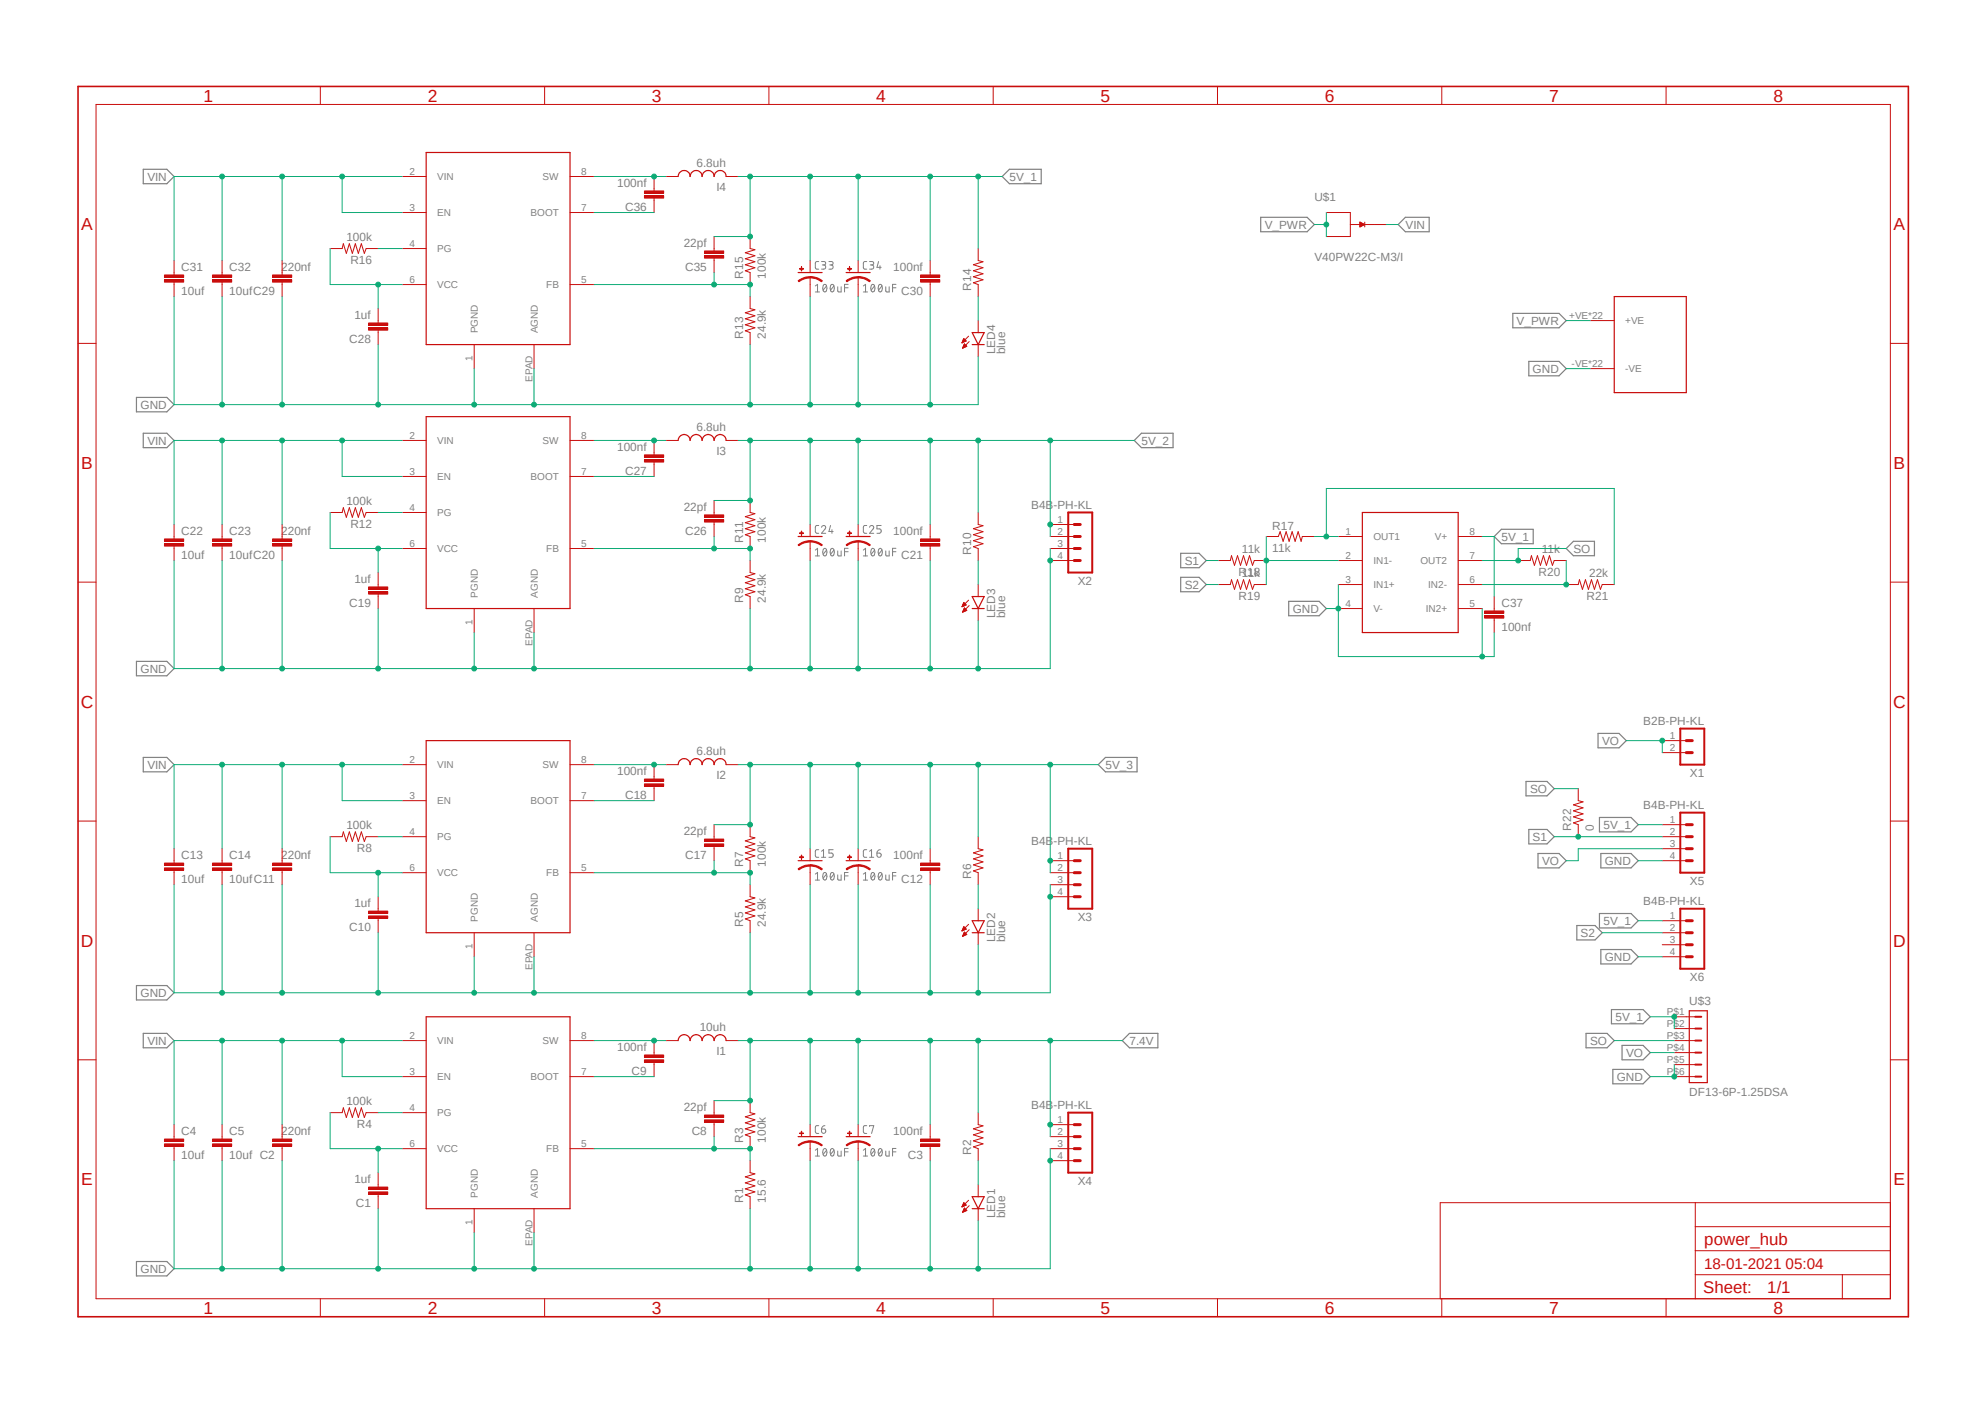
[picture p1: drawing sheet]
<svg xmlns="http://www.w3.org/2000/svg" width="420mm" height="297mm" viewBox="0 0 420 297" stroke-linecap="round" stroke-linejoin="round" font-family="sans-serif">
<defs><g id="words">
<g font-size="3.7" fill="#c90d0c">
<text x="43.1" y="21.5">1</text>
<text x="90.5" y="21.5">2</text>
<text x="137.9" y="21.5">3</text>
<text x="185.4" y="21.5">4</text>
<text x="232.8" y="21.5">5</text>
<text x="280.3" y="21.5">6</text>
<text x="327.7" y="21.5">7</text>
<text x="375.2" y="21.5">8</text>
<text x="17.2" y="48.7">A</text>
<text x="400.6" y="48.7">A</text>
<text x="17.2" y="99.2">B</text>
<text x="400.6" y="99.2">B</text>
<text x="17.1" y="149.7">C</text>
<text x="400.6" y="149.7">C</text>
<text x="17.1" y="200.3">D</text>
<text x="400.6" y="200.3">D</text>
<text x="17.2" y="250.8">E</text>
<text x="400.6" y="250.8">E</text>
<text x="43.1" y="278">1</text>
<text x="90.5" y="278">2</text>
<text x="137.9" y="278">3</text>
<text x="185.4" y="278">4</text>
<text x="232.8" y="278">5</text>
<text x="280.3" y="278">6</text>
<text x="327.7" y="278">7</text>
<text x="375.2" y="278">8</text>
</g>
<g font-size="3.6" fill="#c90d0c">
<text x="360.6" y="263.3">power_hub</text>
<text x="360.3" y="273.6">Sheet:</text>
<text x="373.9" y="273.5">1/1</text>
</g>
<text font-size="3.2" fill="#c90d0c" x="360.6" y="268.4">18-01-2021 05:04</text>
<g font-size="2.5" fill="#808080">
<text x="147.4" y="35.3">6.8uh</text>
<text x="31.2" y="38.2">VIN</text>
<text x="130.6" y="39.5">100nf</text>
<text x="151.6" y="40.4">I4</text>
<text x="213.6" y="38.2">5V_1</text>
<text x="132.3" y="44.6">C36</text>
<text x="278.1" y="42.4">U$1</text>
<text x="73.3" y="51.1">100k</text>
<text x="144.7" y="52.2">22pf</text>
<text x="267.6" y="48.4">V_PWR</text>
<text x="297.4" y="48.4">VIN</text>
<text x="38.4" y="57.3">C31</text>
<text x="48.5" y="57.3">C32</text>
<text x="59.5" y="57.3">220nf</text>
<text x="74.1" y="55.8">R16</text>
<text x="145" y="57.3">C35</text>
<text x="157.2" y="58.9" transform="rotate(-90 157.2 58.9)">R15</text>
<text x="162" y="58.9" transform="rotate(-90 162 58.9)">100k</text>
<text x="189" y="57.3">100nf</text>
<text x="278.1" y="55.1">V40PW22C-M3/I</text>
<text x="38.4" y="62.4">10uf</text>
<text x="48.5" y="62.4">10ufC29</text>
<text x="190.7" y="62.4">C30</text>
<text x="205.5" y="61.5" transform="rotate(-90 205.5 61.5)">R14</text>
<text x="75" y="67.4">1uf</text>
<text x="157.2" y="71.6" transform="rotate(-90 157.2 71.6)">R13</text>
<text x="162" y="71.6" transform="rotate(-90 162 71.6)">24.9k</text>
<text x="320.9" y="68.7">V_PWR</text>
<text x="73.9" y="72.5">C28</text>
<text x="210.5" y="74.9" transform="rotate(-90 210.5 74.9)">LED4</text>
<text x="212.7" y="74.9" transform="rotate(-90 212.7 74.9)">blue</text>
<text x="324.3" y="78.9">GND</text>
<text x="29.7" y="86.5">GND</text>
<text x="31.2" y="94.1">VIN</text>
<text x="130.6" y="95.4">100nf</text>
<text x="147.4" y="91.2">6.8uh</text>
<text x="241.5" y="94.1">5V_2</text>
<text x="132.3" y="100.4">C27</text>
<text x="151.6" y="96.3">I3</text>
<text x="73.3" y="106.9">100k</text>
<text x="218.2" y="107.7">B4B-PH-KL</text>
<text x="38.4" y="113.1">C22</text>
<text x="48.5" y="113.1">C23</text>
<text x="59.5" y="113.1">220nf</text>
<text x="74.1" y="111.7">R12</text>
<text x="144.7" y="108">22pf</text>
<text x="145" y="113.1">C26</text>
<text x="189" y="113.1">100nf</text>
<text x="269.2" y="112">R17</text>
<text x="38.4" y="118.2">10uf</text>
<text x="48.5" y="118.2">10ufC20</text>
<text x="157.2" y="114.8" transform="rotate(-90 157.2 114.8)">R11</text>
<text x="162" y="114.8" transform="rotate(-90 162 114.8)">100k</text>
<text x="190.7" y="118.2">C21</text>
<text x="205.5" y="117.3" transform="rotate(-90 205.5 117.3)">R10</text>
<text x="250.7" y="119.5">S1</text>
<text x="262.8" y="117.1">11k</text>
<text x="269.2" y="116.8">11k</text>
<text x="317.7" y="114.4">5V_1</text>
<text x="326.2" y="117.1">11k</text>
<text x="332.9" y="116.9">SO</text>
<text x="75" y="123.3">1uf</text>
<text x="228.1" y="123.7">X2</text>
<text x="250.7" y="124.5">S2</text>
<text x="262" y="121.9">R18</text>
<text x="262.8" y="122.1">11k</text>
<text x="325.5" y="121.9">R20</text>
<text x="336.2" y="122.1">22k</text>
<text x="73.9" y="128.4">C19</text>
<text x="157.2" y="127.5" transform="rotate(-90 157.2 127.5)">R9</text>
<text x="162" y="127.5" transform="rotate(-90 162 127.5)">24.9k</text>
<text x="210.5" y="130.8" transform="rotate(-90 210.5 130.8)">LED3</text>
<text x="212.7" y="130.8" transform="rotate(-90 212.7 130.8)">blue</text>
<text x="262" y="127">R19</text>
<text x="273.5" y="129.6">GND</text>
<text x="317.7" y="128.4">C37</text>
<text x="335.7" y="127">R21</text>
<text x="317.7" y="133.4">100nf</text>
<text x="29.7" y="142.3">GND</text>
<text x="347.7" y="153.4">B2B-PH-KL</text>
<text x="147.4" y="159.7">6.8uh</text>
<text x="339" y="157.6">VO</text>
<text x="31.2" y="162.6">VIN</text>
<text x="130.6" y="163.9">100nf</text>
<text x="151.6" y="164.8">I2</text>
<text x="233.9" y="162.6">5V_3</text>
<text x="323.7" y="167.7">SO</text>
<text x="357.6" y="164.3">X1</text>
<text x="132.3" y="169">C18</text>
<text x="347.7" y="171.2">B4B-PH-KL</text>
<text x="73.3" y="175.5">100k</text>
<text x="144.7" y="176.6">22pf</text>
<text x="218.2" y="178.8">B4B-PH-KL</text>
<text x="324.3" y="177.9">S1</text>
<text x="332.4" y="175.7" transform="rotate(-90 332.4 175.7)">R22</text>
<text x="337.2" y="175.7" transform="rotate(-90 337.2 175.7)">0</text>
<text x="339.3" y="175.3">5V_1</text>
<text x="38.4" y="181.7">C13</text>
<text x="48.5" y="181.7">C14</text>
<text x="59.5" y="181.7">220nf</text>
<text x="75.5" y="180.3">R8</text>
<text x="145" y="181.7">C17</text>
<text x="157.2" y="183.3" transform="rotate(-90 157.2 183.3)">R7</text>
<text x="162" y="183.3" transform="rotate(-90 162 183.3)">100k</text>
<text x="189" y="181.7">100nf</text>
<text x="205.5" y="185.9" transform="rotate(-90 205.5 185.9)">R6</text>
<text x="326.3" y="183">VO</text>
<text x="339.5" y="183">GND</text>
<text x="38.4" y="186.8">10uf</text>
<text x="48.5" y="186.8">10ufC11</text>
<text x="75" y="191.9">1uf</text>
<text x="190.7" y="186.8">C12</text>
<text x="347.7" y="191.5">B4B-PH-KL</text>
<text x="357.6" y="187.2">X5</text>
<text x="73.9" y="196.9">C10</text>
<text x="157.2" y="196" transform="rotate(-90 157.2 196)">R5</text>
<text x="162" y="196" transform="rotate(-90 162 196)">24.9k</text>
<text x="228.1" y="194.8">X3</text>
<text x="339.3" y="195.7">5V_1</text>
<text x="210.5" y="199.4" transform="rotate(-90 210.5 199.4)">LED2</text>
<text x="212.7" y="199.4" transform="rotate(-90 212.7 199.4)">blue</text>
<text x="334.4" y="198.2">S2</text>
<text x="339.5" y="203.3">GND</text>
<text x="357.6" y="207.5">X6</text>
<text x="29.7" y="210.9">GND</text>
<text x="341.8" y="216">5V_1</text>
<text x="357.4" y="212.6">U$3</text>
<text x="31.2" y="221.1">VIN</text>
<text x="148" y="218.1">10uh</text>
<text x="239" y="221">7.4V</text>
<text x="336.4" y="221.1">SO</text>
<text x="130.6" y="222.3">100nf</text>
<text x="133.6" y="227.4">C9</text>
<text x="151.6" y="223.2">I1</text>
<text x="344" y="223.6">VO</text>
<text x="73.3" y="233.9">100k</text>
<text x="342.1" y="228.6">GND</text>
<text x="357.4" y="231.9">DF13-6P-1.25DSA</text>
<text x="75.5" y="238.7">R4</text>
<text x="144.7" y="235">22pf</text>
<text x="218.2" y="234.6">B4B-PH-KL</text>
<text x="38.4" y="245.2">10uf</text>
<text x="38.4" y="240.1">C4</text>
<text x="48.5" y="245.2">10uf C2</text>
<text x="48.5" y="240.1">C5</text>
<text x="59.5" y="240.1">220nf</text>
<text x="146.3" y="240.1">C8</text>
<text x="157.2" y="241.7" transform="rotate(-90 157.2 241.7)">R3</text>
<text x="162" y="241.7" transform="rotate(-90 162 241.7)">100k</text>
<text x="189" y="240.1">100nf</text>
<text x="192.1" y="245.2">C3</text>
<text x="205.5" y="244.3" transform="rotate(-90 205.5 244.3)">R2</text>
<text x="75" y="250.2">1uf</text>
<text x="228.1" y="250.6">X4</text>
<text x="75.3" y="255.3">C1</text>
<text x="157.2" y="254.4" transform="rotate(-90 157.2 254.4)">R1</text>
<text x="162" y="254.4" transform="rotate(-90 162 254.4)">15.6</text>
<text x="210.5" y="257.7" transform="rotate(-90 210.5 257.7)">LED1</text>
<text x="212.7" y="257.7" transform="rotate(-90 212.7 257.7)">blue</text>
<text x="29.7" y="269.3">GND</text>
</g>
<g font-size="2.1" fill="#808080">
<text x="86.6" y="37">2</text>
<text x="92.5" y="38.1">VIN</text>
<text x="114.8" y="38.1">SW</text>
<text x="123" y="37">8</text>
<text x="86.6" y="44.6">3</text>
<text x="92.5" y="45.7">EN</text>
<text x="112.3" y="45.7">BOOT</text>
<text x="123" y="44.6">7</text>
<text x="86.6" y="52.2">4</text>
<text x="92.5" y="53.3">PG</text>
<text x="86.6" y="59.8">6</text>
<text x="123" y="59.8">5</text>
<text x="92.5" y="61">VCC</text>
<text x="115.6" y="61">FB</text>
<text x="101.1" y="70.5" transform="rotate(-90 101.1 70.5)">PGND</text>
<text x="113.8" y="70.5" transform="rotate(-90 113.8 70.5)">AGND</text>
<text x="332" y="67.4">+VE*22</text>
<text x="343.9" y="68.6">+VE</text>
<text x="99.9" y="76.4" transform="rotate(-90 99.9 76.4)">1</text>
<text x="332.5" y="77.6">-VE*22</text>
<text x="112.6" y="80.8" transform="rotate(-90 112.6 80.8)">EPAD</text>
<text x="343.9" y="78.7">-VE</text>
<text x="86.6" y="92.8">2</text>
<text x="92.5" y="94">VIN</text>
<text x="114.8" y="94">SW</text>
<text x="123" y="92.8">8</text>
<text x="86.6" y="100.5">3</text>
<text x="92.5" y="101.6">EN</text>
<text x="112.3" y="101.6">BOOT</text>
<text x="123" y="100.5">7</text>
<text x="86.6" y="108.1">4</text>
<text x="92.5" y="109.2">PG</text>
<text x="223.8" y="110.6">1</text>
<text x="223.8" y="113.2">2</text>
<text x="284.7" y="113.2">1</text>
<text x="310.9" y="113.2">8</text>
<text x="86.6" y="115.7">6</text>
<text x="92.5" y="116.8">VCC</text>
<text x="115.6" y="116.8">FB</text>
<text x="123" y="115.7">5</text>
<text x="223.8" y="115.7">3</text>
<text x="223.8" y="118.2">4</text>
<text x="284.7" y="118.2">2</text>
<text x="290.6" y="114.3">OUT1</text>
<text x="290.6" y="119.3">IN1-</text>
<text x="300.5" y="119.3">OUT2</text>
<text x="303.6" y="114.3">V+</text>
<text x="310.9" y="118.2">7</text>
<text x="284.7" y="123.3">3</text>
<text x="290.6" y="124.4">IN1+</text>
<text x="302.2" y="124.4">IN2-</text>
<text x="310.9" y="123.3">6</text>
<text x="101.1" y="126.4" transform="rotate(-90 101.1 126.4)">PGND</text>
<text x="113.8" y="126.4" transform="rotate(-90 113.8 126.4)">AGND</text>
<text x="284.7" y="128.4">4</text>
<text x="290.6" y="129.5">V-</text>
<text x="301.7" y="129.5">IN2+</text>
<text x="310.9" y="128.4">5</text>
<text x="99.9" y="132.2" transform="rotate(-90 99.9 132.2)">1</text>
<text x="112.6" y="136.6" transform="rotate(-90 112.6 136.6)">EPAD</text>
<text x="86.6" y="161.4">2</text>
<text x="123" y="161.4">8</text>
<text x="353.3" y="156.3">1</text>
<text x="353.3" y="158.9">2</text>
<text x="92.5" y="162.5">VIN</text>
<text x="114.8" y="162.5">SW</text>
<text x="86.6" y="169">3</text>
<text x="92.5" y="170.1">EN</text>
<text x="112.3" y="170.1">BOOT</text>
<text x="123" y="169">7</text>
<text x="86.6" y="176.6">4</text>
<text x="92.5" y="177.8">PG</text>
<text x="353.3" y="174.1">1</text>
<text x="353.3" y="176.6">2</text>
<text x="353.3" y="179.2">3</text>
<text x="86.6" y="184.2">6</text>
<text x="92.5" y="185.4">VCC</text>
<text x="115.6" y="185.4">FB</text>
<text x="123" y="184.2">5</text>
<text x="223.8" y="181.7">1</text>
<text x="223.8" y="184.2">2</text>
<text x="353.3" y="181.7">4</text>
<text x="223.8" y="186.8">3</text>
<text x="223.8" y="189.3">4</text>
<text x="101.1" y="194.9" transform="rotate(-90 101.1 194.9)">PGND</text>
<text x="113.8" y="194.9" transform="rotate(-90 113.8 194.9)">AGND</text>
<text x="353.3" y="194.4">1</text>
<text x="353.3" y="196.9">2</text>
<text x="99.9" y="200.8" transform="rotate(-90 99.9 200.8)">1</text>
<text x="353.3" y="199.5">3</text>
<text x="353.3" y="202">4</text>
<text x="112.6" y="205.2" transform="rotate(-90 112.6 205.2)">EPAD</text>
<text x="352.7" y="214.7">P$1</text>
<text x="86.6" y="219.8">2</text>
<text x="92.5" y="220.9">VIN</text>
<text x="114.8" y="220.9">SW</text>
<text x="123" y="219.8">8</text>
<text x="352.7" y="217.3">P$2</text>
<text x="352.7" y="219.8">P$3</text>
<text x="86.6" y="227.4">3</text>
<text x="123" y="227.4">7</text>
<text x="352.7" y="222.3">P$4</text>
<text x="352.7" y="224.9">P$5</text>
<text x="352.7" y="227.4">P$6</text>
<text x="92.5" y="228.5">EN</text>
<text x="112.3" y="228.5">BOOT</text>
<text x="86.6" y="235">4</text>
<text x="92.5" y="236.1">PG</text>
<text x="223.8" y="237.6">1</text>
<text x="86.6" y="242.7">6</text>
<text x="92.5" y="243.8">VCC</text>
<text x="115.6" y="243.8">FB</text>
<text x="123" y="242.7">5</text>
<text x="223.8" y="240.1">2</text>
<text x="223.8" y="242.7">3</text>
<text x="223.8" y="245.2">4</text>
<text x="101.1" y="253.4" transform="rotate(-90 101.1 253.4)">PGND</text>
<text x="113.8" y="253.4" transform="rotate(-90 113.8 253.4)">AGND</text>
<text x="99.9" y="259.2" transform="rotate(-90 99.9 259.2)">1</text>
<text x="112.6" y="263.6" transform="rotate(-90 112.6 263.6)">EPAD</text>
</g>
</g></defs>
<path d="M16 17.9l388.2 261.2M404.2 17.9l-388.2 261.2" fill="none" stroke="#fff" stroke-width=".21"/>
<g fill="none" stroke="#808080" stroke-width=".21">
<path d="M173.2 55.3l-.5 .1-.2 .3 .1 1.1 .6 .1M173.8 55.3h.6a.36 .36 0 0 1 .3 .4 .36 .36 0 0 1-.3 .3h-.4M174.2 56a.45 .45 0 0 1 .5 .5 .45 .45 0 0 1-.5 .4h-.4M175.4 55.3h.5a.36 .36 0 0 1 .4 .4 .36 .36 0 0 1-.4 .3h-.3M175.8 56a.45 .45 0 0 1 .5 .5 .45 .45 0 0 1-.5 .4h-.4M183.4 55.3l-.6 .1-.1 .3v1.1l.7 .1M184 55.3h.5a.36 .36 0 0 1 .4 .4 .36 .36 0 0 1-.4 .3h-.4M184.4 56a.45 .45 0 0 1 .5 .5 .45 .45 0 0 1-.5 .4h-.4M185.9 55.3l-.4 1.3h.9M186.2 56.2v.7M172.5 60.5l.5-.3v1.6M172.5 61.8h.9"/>
<path d="M174.3 60.2h.2a.98 .98 0 0 1 0 1.6 1.02 1.02 0 0 1-.2-1.6zM174.9 60.5l-.7 .9M175.9 60.2h.2a.93 .93 0 0 1 0 1.6 1.06 1.06 0 0 1-.2-1.6zM176.4 60.5l-.7 .9M177.2 60.7v.9l.3 .2h.5v-1.1M178.7 60.9h.8M179.5 60.2h-.8v1.6M182.7 61.8h.9M182.7 60.5l.4-.3v1.6M184.5 60.2h.2a.93 .93 0 0 1 0 1.6 1.06 1.06 0 0 1-.2-1.6zM185 60.5l-.7 .9M186.1 60.2h.1a.93 .93 0 0 1 0 1.6 1.06 1.06 0 0 1-.1-1.6z"/>
<path d="M186.6 60.5l-.7 .9M187.4 60.7v.9l.3 .2h.4v-1.1M188.8 60.9h.8M189.6 60.2h-.8v1.6M172.5 116.4l.5-.4v1.6M172.5 117.6h.9M173.2 111.2h-.5l-.2 .3 .1 1.1 .2 .2h.4M173.8 111.5a.44 .44 0 0 1 .6-.3 .44 .44 0 0 1 .2 .7l-.8 .9h.9M174.3 116.1l.2-.1a.98 .98 0 0 1 0 1.6 .98 .98 0 0 1-.2-1.5zM174.9 116.4l-.7 .9M175.7 111.2l-.3 1.2h.9M175.9 116.1l.2-.1a.93 .93 0 0 1 0 1.6 1.02 1.02 0 0 1-.2-1.5z"/>
<path d="M176 112.1v.7M176.4 116.4l-.7 .9M177.2 116.5v1l.2 .1h.6v-1.1M178.7 116.7h.8M179.5 116h-.8v1.6M182.7 116.4l.4-.4v1.6M182.7 117.6h.9M183.4 111.2h-.6l-.1 .3v1.1l.3 .2h.4M184 111.5a.44 .44 0 0 1 .6-.3 .44 .44 0 0 1 .1 .7l-.7 .9h.9M184.4 116.2l.3-.2a.93 .93 0 0 1 0 1.6 1.06 1.06 0 0 1-.3-1.4zM185 116.4l-.7 .9M185.9 116.2l.3-.2a.93 .93 0 0 1 0 1.6 1.06 1.06 0 0 1-.3-1.4z"/>
<path d="M186.4 111.2h-.9v.7h.6a.47 .47 0 0 1 .3 .5 .47 .47 0 0 1-.3 .4h-.6M186.6 116.4l-.7 .9M187.4 116.5v1l.1 .1h.6v-1.1M188.8 116.7h.8M189.6 116h-.8v1.6M173.2 179.7l-.5 .1-.2 .3 .1 1.1 .6 .2M176.3 179.7h-.9v.8h.7l.2 .3a.4 .4 0 0 1-.4 .6h-.5M183.4 179.7l-.6 .1-.1 .3v1.1l.7 .2M186.3 179.7a.72 .72 0 0 0-.8 .8M172.5 184.9l.5-.3v1.6M172.5 186.2h.9M173.8 181.4h.9"/>
<path d="M173.8 180.1l.4-.4v1.7M174.3 184.6h.2a.98 .98 0 0 1 0 1.6 1.02 1.02 0 0 1-.2-1.6zM174.9 184.9l-.7 .9M175.9 184.6h.2a.93 .93 0 0 1 0 1.6 1.06 1.06 0 0 1-.2-1.6zM176.4 184.9l-.7 .9M177.2 185.1v1l.3 .1h.5v-1.1M178.7 185.3h.8M179.5 184.6h-.8v1.6M182.7 184.9l.4-.3v1.6M182.7 186.2h.9M184 181.4h.9M184 180.1l.4-.4v1.7"/>
<path d="M184.5 184.6h.2a.93 .93 0 0 1 0 1.6 1.06 1.06 0 0 1-.2-1.6zM185 184.9l-.7 .9M185.5 180.5h.6a.45 .45 0 0 1 .4 .5 .45 .45 0 0 1-.5 .4 .45 .45 0 0 1-.5-.5zM186.1 184.6h.1a.93 .93 0 0 1 0 1.6 1.06 1.06 0 0 1-.1-1.6zM186.6 184.9l-.7 .9M187.4 185.1v1l.3 .1h.4v-1.1M188.8 185.3h.8M189.6 184.6h-.8v1.6M173.2 238.1l-.5 .1-.2 .3 .1 1.1 .2 .2h.4M173.8 238.8h.6a.46 .46 0 0 1 .3 .5 .46 .46 0 0 1-.4 .4 .46 .46 0 0 1-.5-.4zM174.5 238.1a.72 .72 0 0 0-.7 .7M183.4 238.1l-.6 .1-.1 .3v1.1l.3 .2h.4"/>
<path d="M184 238.3v-.2h.9l-.5 1.7M172.5 243.3l.5-.3v1.6M172.5 244.6h.9M174.3 243h.2a.98 .98 0 0 1 0 1.6 .98 .98 0 0 1-.2-1.6zM174.9 243.3l-.7 .9M175.9 243h.2a.93 .93 0 0 1 0 1.6 1.02 1.02 0 0 1-.2-1.6zM176.4 243.3l-.7 .9M177.2 243.5v.9l.2 .2h.6v-1.1M178.7 243.7h.8M179.5 243h-.8v1.6M182.7 243.3l.4-.3v1.6M182.7 244.6h.9"/>
<path d="M184.4 243.2l.3-.2a.93 .93 0 0 1 0 1.6 1.06 1.06 0 0 1-.3-1.4zM185 243.3l-.7 .9M185.9 243.2l.3-.2a.93 .93 0 0 1 0 1.6 1.06 1.06 0 0 1-.3-1.4zM186.6 243.3l-.7 .9M187.4 243.5v.9l.1 .2h.6v-1.1M188.8 243.7h.8M189.6 243h-.8v1.6"/>
</g>
<g fill="none" stroke="#808080" stroke-width=".25">
<path d="M30.3 35.8h5l1.5 1.5-1.5 1.6h-5zM212 37.3l1.6-1.5h6.7v3.1h-6.7zM266.7 46h9.9l1.5 1.5-1.5 1.5h-9.9zM295.8 47.5l1.5-1.5h5.1v3h-5.1zM320.1 66.3h9.8l1.5 1.5-1.5 1.5h-9.8zM323.5 76.5h6.4l1.5 1.5-1.5 1.5h-6.4zM28.9 84.1h6.4l1.5 1.5-1.5 1.5h-6.4zM30.3 91.7h5l1.5 1.5-1.5 1.5h-5zM240 93.2l1.5-1.5h6.7v3h-6.7zM249.8 117.1h3.9l1.5 1.5-1.5 1.5h-3.9zM316.1 113.5l1.6-1.5h6.7v3h-6.7zM332.9 114.5h4.5v3.1h-4.5l-1.5-1.6z"/>
<path d="M28.9 139.9h6.4l1.5 1.5-1.5 1.6h-6.4zM249.8 122.1h3.9l1.5 1.6-1.5 1.5h-3.9zM272.7 127.2h6.4l1.5 1.5-1.5 1.6h-6.4zM338.1 155.2h4.5l1.5 1.5-1.5 1.5h-4.5zM30.3 160.2h5l1.5 1.6-1.5 1.5h-5zM232.4 161.8l1.5-1.6h6.7v3.1h-6.7zM322.9 165.3h4.4l1.5 1.5-1.5 1.6h-4.4zM323.5 175.5h3.8l1.5 1.5-1.5 1.5h-3.8zM338.4 172.9h6.7l1.5 1.6-1.5 1.5h-6.7zM325.4 180.6h4.5l1.5 1.5-1.5 1.5h-4.5zM333.6 195.8h3.9l1.5 1.5-1.5 1.5h-3.9zM338.4 193.3h6.7l1.5 1.5-1.5 1.5h-6.7z"/>
<path d="M338.7 180.6h6.4l1.5 1.5-1.5 1.5h-6.4zM28.9 208.5h6.4l1.5 1.5-1.5 1.5h-6.4zM30.3 218.6h5l1.5 1.5-1.5 1.6h-5zM335.6 218.6h4.4l1.5 1.5-1.5 1.6h-4.4zM338.7 200.9h6.4l1.5 1.5-1.5 1.5h-6.4zM341 213.6h6.6l1.6 1.5-1.6 1.5h-6.6zM237.4 220.1l1.6-1.5h6v3.1h-6zM341.2 226.2h6.4l1.6 1.6-1.6 1.5h-6.4zM343.2 221.1h4.4l1.6 1.6-1.6 1.5h-4.4zM28.9 266.9h6.4l1.5 1.5-1.5 1.5h-6.4z"/>
</g>
<path d="M90.2 32.3h30.4v40.6h-30.4z" fill="none" stroke="#c90d0c" stroke-width=".25"/>
<g fill="none" stroke="#c90d0c" stroke-width=".21">
<path d="M67.8 18.3v3.8M115.2 18.3v3.8M162.7 18.3v3.8M210.1 18.3v3.8M257.6 18.3v3.8M305.1 18.3v3.8M352.5 18.3v3.8M20.3 22.1h379.7v252.6h-379.7zM85.1 37.3h5.1M120.6 37.3h5.1M138.4 39.9v.5M85.1 45h5.1"/>
<path d="M85.1 52.6h5.1M120.6 45h5.1M138.4 41.9v.5M158.7 50v2.6l1 .2-2 .7 2 .6-2 .6 2 .7-2 .6 2 .6-2 .7 1 .4v2.5M16.5 72.6h3.8M85.1 60.2h5.1M100.3 72.9v5.1M113 72.9v5.1M120.6 60.2h5.1M158.7 62.7v2.6l1 .2-2 .7 2 .6-2 .6 2 .7-2 .6 2 .6-2 .7 1 .4v2.5M400 72.6h3.8M16.5 123.1h3.8"/>
<path d="M400 123.1h3.8M16.5 173.7h3.8M400 173.7h3.8M16.5 224.2h3.8M400 224.2h3.8M358.7 254.4v20.3M358.7 259.5h41.3M400 254.4h-95.3v20.3M67.8 274.7v3.9M115.2 274.7v3.9M162.7 274.7v3.9M210.1 274.7v3.9"/>
<path d="M257.6 274.7v3.9M305.1 274.7v3.9M352.5 274.7v3.9M358.7 269.7h41.3M358.7 264.6h41.3M389.8 269.7v5"/>
</g>
<path d="M16.5 18.3h387.3v260.3h-387.3z" fill="none" stroke="#c90d0c" stroke-width=".34"/>
<path d="M136.4 40.4h4v.5h-4z" fill-rule="evenodd" fill="#c90d0c"/>
<path d="M136.4 40.4h4v.5h-4z" fill="none" stroke="#c90d0c" stroke-width=".21"/>
<path d="M136.4 41.4h4v.5h-4z" fill-rule="evenodd" fill="#c90d0c"/>
<path d="M138.4 37.3v2.6M136.4 41.4h4v.5h-4zM138.4 42.4v2.6M151.1 52.6v.5M151.1 54.6v.5" fill="none" stroke="#c90d0c" stroke-width=".21"/>
<path d="M149.1 53.1h4v.5h-4z" fill-rule="evenodd" fill="#c90d0c"/>
<path d="M149.1 53.1h4v.5h-4z" fill="none" stroke="#c90d0c" stroke-width=".21"/>
<path d="M149.1 54.1h4v.5h-4z" fill-rule="evenodd" fill="#c90d0c"/>
<path d="M149.1 54.1h4v.5h-4zM151.1 50v2.6M151.1 55.1v2.6M80 67.8v.5M80 69.8v.6" fill="none" stroke="#c90d0c" stroke-width=".21"/>
<path d="M78 68.3h4v.5h-4z" fill-rule="evenodd" fill="#c90d0c"/>
<path d="M78 68.3h4v.5h-4z" fill="none" stroke="#c90d0c" stroke-width=".21"/>
<path d="M78 69.3h4v.5h-4z" fill-rule="evenodd" fill="#c90d0c"/>
<path d="M59.7 57.7v.5M59.7 59.7v.5M78 69.3h4v.5h-4zM80 65.3v2.5M80 70.4v2.5" fill="none" stroke="#c90d0c" stroke-width=".21"/>
<path d="M57.7 58.2h4v.5h-4z" fill-rule="evenodd" fill="#c90d0c"/>
<path d="M57.7 58.2h4v.5h-4z" fill="none" stroke="#c90d0c" stroke-width=".21"/>
<path d="M57.7 59.2h4v.5h-4z" fill-rule="evenodd" fill="#c90d0c"/>
<path d="M57.7 59.2h4v.5h-4zM59.7 55.1v2.6M196.8 57.7v.5M196.8 59.7v.5M59.7 60.2v2.5" fill="none" stroke="#c90d0c" stroke-width=".21"/>
<path d="M194.8 58.2h4v.5h-4z" fill-rule="evenodd" fill="#c90d0c"/>
<path d="M194.8 58.2h4v.5h-4z" fill="none" stroke="#c90d0c" stroke-width=".21"/>
<path d="M194.8 59.2h4v.5h-4z" fill-rule="evenodd" fill="#c90d0c"/>
<path d="M36.8 57.7v.5M36.8 59.7v.5M194.8 59.2h4v.5h-4zM196.8 55.1v2.6M196.8 60.2v2.5" fill="none" stroke="#c90d0c" stroke-width=".21"/>
<path d="M34.8 59.2h4.1v.5h-4.1z" fill-rule="evenodd" fill="#c90d0c"/>
<path d="M34.8 59.2h4.1v.5h-4.1z" fill="none" stroke="#c90d0c" stroke-width=".21"/>
<path d="M34.8 58.2h4.1v.5h-4.1z" fill-rule="evenodd" fill="#c90d0c"/>
<path d="M34.8 58.2h4.1v.5h-4.1zM36.8 55.1v2.6M47 57.7v.5M47 59.7v.5M36.8 60.2v2.5" fill="none" stroke="#c90d0c" stroke-width=".21"/>
<path d="M45 59.2h4v.5h-4z" fill-rule="evenodd" fill="#c90d0c"/>
<path d="M45 59.2h4v.5h-4z" fill="none" stroke="#c90d0c" stroke-width=".21"/>
<path d="M45 58.2h4v.5h-4z" fill-rule="evenodd" fill="#c90d0c"/>
<path d="M140.9 37.3h2.6M153.6 37.3h2.6M45 58.2h4v.5h-4zM47 55.1v2.6M171.4 58.7v1.5M47 60.2v2.5" fill="none" stroke="#c90d0c" stroke-width=".21"/>
<path d="M143.5 37.3a1.27 1.27 0 0 1 1.2-1.2 1.27 1.27 0 0 1 1.3 1.2 1.27 1.27 0 0 1 1.3-1.2 1.27 1.27 0 0 1 1.2 1.2 1.27 1.27 0 0 1 1.3-1.2 1.27 1.27 0 0 1 1.3 1.2 1.27 1.27 0 0 1 1.3-1.2 1.27 1.27 0 0 1 1.2 1.2M168.9 57.7h5" fill="none" stroke="#c90d0c" stroke-width=".25"/>
<path d="M171.4 58.5a4.2 4.2 0 0 1 2.6 .9l-.2 .2a3.8 3.8 0 0 0-2.4-.8z" fill-rule="evenodd" fill="#c90d0c"/>
<path d="M171.4 58.5a4.2 4.2 0 0 1 2.6 .9l-.2 .2a3.8 3.8 0 0 0-2.4-.8z" fill="none" stroke="#c90d0c" stroke-width=".21"/>
<path d="M168.9 59.4l.3-.2a3.5 3.5 0 0 1 2.2-.7v.3a3.9 3.9 0 0 0-2.4 .8z" fill-rule="evenodd" fill="#c90d0c"/>
<path d="M168.9 59.4l.3-.2a3.5 3.5 0 0 1 2.2-.7v.3a3.9 3.9 0 0 0-2.4 .8z" fill="none" stroke="#c90d0c" stroke-width=".21"/>
<path d="M169.2 56.9h.8z" fill-rule="evenodd" fill="#c90d0c"/>
<path d="M169.2 56.9h.8z" fill="none" stroke="#c90d0c" stroke-width=".21"/>
<path d="M169.5 56.5l.1 .8z" fill-rule="evenodd" fill="#c90d0c"/>
<path d="M169.5 56.5l.1 .8zM171.4 55.1v2.6M181.6 58.7v1.5M171.4 60.2v2.5" fill="none" stroke="#c90d0c" stroke-width=".21"/>
<path d="M179 57.7h5.1" fill="none" stroke="#c90d0c" stroke-width=".25"/>
<path d="M181.6 58.5a4.2 4.2 0 0 1 2.6 .9l-.2 .2a3.8 3.8 0 0 0-2.4-.8z" fill-rule="evenodd" fill="#c90d0c"/>
<path d="M181.6 58.5a4.2 4.2 0 0 1 2.6 .9l-.2 .2a3.8 3.8 0 0 0-2.4-.8z" fill="none" stroke="#c90d0c" stroke-width=".21"/>
<path d="M179 59.4l.3-.2a3.7 3.7 0 0 1 2.3-.7v.3a3.9 3.9 0 0 0-2.4 .8z" fill-rule="evenodd" fill="#c90d0c"/>
<path d="M179 59.4l.3-.2a3.7 3.7 0 0 1 2.3-.7v.3a3.9 3.9 0 0 0-2.4 .8z" fill="none" stroke="#c90d0c" stroke-width=".21"/>
<path d="M179.3 56.9h.9z" fill-rule="evenodd" fill="#c90d0c"/>
<path d="M179.3 56.9h.9z" fill="none" stroke="#c90d0c" stroke-width=".21"/>
<path d="M179.7 56.5l.1 .8z" fill-rule="evenodd" fill="#c90d0c"/>
<g fill="none" stroke="#c90d0c" stroke-width=".21">
<path d="M69.8 52.6h2.6l.2-1 .7 2 .6-2 .6 2 .7-2 .6 2 .7-2 .6 2 .4-1h2.5M179.7 56.5l.1 .8zM181.6 55.1v2.6M207 52.6v2.5l1 .3-2 .6 2 .6-2 .7 2 .6-2 .6 2 .7-2 .6 1 .4v2.5M181.6 60.2v2.5M203.5 72.5l.1 .1M203.6 72.4h.2M203.6 72.3h.4M203.7 72.2h.5M203.7 72.1h.7M203.7 73.6h.1M203.8 72.1h.5"/>
<path d="M203.8 72h.5M203.8 73.5h.2M203.8 71.9h.4M203.8 73.4h.5M203.8 73.3h.7M203.8 71.8h.3M203.8 73.2h.7M203.9 71.7h.1M203.9 73.1h.5M203.9 71.6l.5 .5-.9 .4zM203.9 73h.4M204 72.9h.2"/>
<path d="M204 72.9h.1M204 72.8l.6 .5-.9 .4zM204.9 71.1l-1.4 1.4M205.1 72.3l-1.4 1.4M207 67.8v2.6M207 72.9v2.5M85.1 93.2h5.1M120.6 93.2h5.1M138.4 95.7v.5M138.4 97.7v.6M85.1 100.8h5.1M85.1 108.4h5.1"/>
<path d="M85.1 116h5.1M120.6 100.8h5.1M120.6 116h5.1M158.7 105.9v2.5l1 .3-2 .6 2 .6-2 .7 2 .6-2 .6 2 .7-2 .6 1 .4v2.5M158.7 118.6v2.5l1 .3-2 .6 2 .6-2 .7 2 .6-2 .6 2 .7-2 .6 1 .4v2.5M100.3 128.7v5.1M113 128.7v5.1"/>
</g>
<path d="M205.7 70.4h2.5l-1.2 2.5zM205.7 72.9h2.5M90.2 88.1h30.4v40.6h-30.4z" fill="none" stroke="#c90d0c" stroke-width=".25"/>
<path d="M136.4 96.2h4v.5h-4z" fill-rule="evenodd" fill="#c90d0c"/>
<path d="M136.4 96.2h4v.5h-4z" fill="none" stroke="#c90d0c" stroke-width=".21"/>
<path d="M136.4 97.2h4v.5h-4z" fill-rule="evenodd" fill="#c90d0c"/>
<path d="M136.4 97.2h4v.5h-4zM138.4 93.2v2.5M138.4 98.3v2.5M151.1 108.4v.5M151.1 110.4v.6" fill="none" stroke="#c90d0c" stroke-width=".21"/>
<path d="M149.1 108.9h4v.5h-4z" fill-rule="evenodd" fill="#c90d0c"/>
<path d="M149.1 108.9h4v.5h-4z" fill="none" stroke="#c90d0c" stroke-width=".21"/>
<path d="M149.1 109.9h4v.5h-4z" fill-rule="evenodd" fill="#c90d0c"/>
<path d="M149.1 109.9h4v.5h-4zM151.1 105.9v2.5M151.1 111v2.5M80 123.7v.5M80 125.7v.5" fill="none" stroke="#c90d0c" stroke-width=".21"/>
<path d="M78 124.2h4v.5h-4z" fill-rule="evenodd" fill="#c90d0c"/>
<path d="M78 124.2h4v.5h-4z" fill="none" stroke="#c90d0c" stroke-width=".21"/>
<path d="M78 125.2h4v.5h-4z" fill-rule="evenodd" fill="#c90d0c"/>
<path d="M59.7 113.5v.5M59.7 115.5v.5M78 125.2h4v.5h-4zM80 121.1v2.6M80 126.2v2.5" fill="none" stroke="#c90d0c" stroke-width=".21"/>
<path d="M57.7 114h4v.5h-4z" fill-rule="evenodd" fill="#c90d0c"/>
<path d="M57.7 114h4v.5h-4z" fill="none" stroke="#c90d0c" stroke-width=".21"/>
<path d="M57.7 115h4v.5h-4z" fill-rule="evenodd" fill="#c90d0c"/>
<path d="M57.7 115h4v.5h-4zM59.7 111v2.5M59.7 116v2.6M196.8 113.5v.5M196.8 115.5v.5" fill="none" stroke="#c90d0c" stroke-width=".21"/>
<path d="M194.8 114h4v.5h-4z" fill-rule="evenodd" fill="#c90d0c"/>
<path d="M194.8 114h4v.5h-4z" fill="none" stroke="#c90d0c" stroke-width=".21"/>
<path d="M194.8 115h4v.5h-4z" fill-rule="evenodd" fill="#c90d0c"/>
<path d="M36.8 113.5v.5M36.8 115.5v.5M194.8 115h4v.5h-4zM196.8 111v2.5M196.8 116v2.6" fill="none" stroke="#c90d0c" stroke-width=".21"/>
<path d="M34.8 115h4.1v.5h-4.1z" fill-rule="evenodd" fill="#c90d0c"/>
<path d="M34.8 115h4.1v.5h-4.1z" fill="none" stroke="#c90d0c" stroke-width=".21"/>
<path d="M34.8 114h4.1v.5h-4.1z" fill-rule="evenodd" fill="#c90d0c"/>
<path d="M34.8 114h4.1v.5h-4.1zM36.8 111v2.5M36.8 116v2.6M47 113.5v.5M47 115.5v.5" fill="none" stroke="#c90d0c" stroke-width=".21"/>
<path d="M45 115h4v.5h-4z" fill-rule="evenodd" fill="#c90d0c"/>
<path d="M45 115h4v.5h-4z" fill="none" stroke="#c90d0c" stroke-width=".21"/>
<path d="M45 114h4v.5h-4z" fill-rule="evenodd" fill="#c90d0c"/>
<path d="M140.9 93.2h2.6M153.6 93.2h2.6M45 114h4v.5h-4zM47 111v2.5M47 116v2.6M171.4 114.5v1.5" fill="none" stroke="#c90d0c" stroke-width=".21"/>
<path d="M143.5 93.2a1.27 1.27 0 0 1 1.2-1.3 1.27 1.27 0 0 1 1.3 1.3 1.27 1.27 0 0 1 1.3-1.3 1.27 1.27 0 0 1 1.2 1.3 1.27 1.27 0 0 1 1.3-1.3 1.27 1.27 0 0 1 1.3 1.3 1.27 1.27 0 0 1 1.3-1.3 1.27 1.27 0 0 1 1.2 1.3M168.9 113.5h5" fill="none" stroke="#c90d0c" stroke-width=".25"/>
<path d="M171.4 114.4a4.2 4.2 0 0 1 2.6 .9l-.2 .1a4.1 4.1 0 0 0-2.4-.8z" fill-rule="evenodd" fill="#c90d0c"/>
<path d="M171.4 114.4a4.2 4.2 0 0 1 2.6 .9l-.2 .1a4.1 4.1 0 0 0-2.4-.8z" fill="none" stroke="#c90d0c" stroke-width=".21"/>
<path d="M168.9 115.3a3.9 3.9 0 0 1 2.5-.9v.2a3.9 3.9 0 0 0-2.4 .8z" fill-rule="evenodd" fill="#c90d0c"/>
<path d="M168.9 115.3a3.9 3.9 0 0 1 2.5-.9v.2a3.9 3.9 0 0 0-2.4 .8z" fill="none" stroke="#c90d0c" stroke-width=".21"/>
<path d="M169.2 112.7l.8 .1z" fill-rule="evenodd" fill="#c90d0c"/>
<path d="M169.2 112.7l.8 .1z" fill="none" stroke="#c90d0c" stroke-width=".21"/>
<path d="M169.5 112.4l.1 .8z" fill-rule="evenodd" fill="#c90d0c"/>
<path d="M169.5 112.4l.1 .8zM171.4 111v2.5M171.4 116v2.6M181.6 114.5v1.5" fill="none" stroke="#c90d0c" stroke-width=".21"/>
<path d="M179 113.5h5.1" fill="none" stroke="#c90d0c" stroke-width=".25"/>
<path d="M181.6 114.4a4.2 4.2 0 0 1 2.6 .9l-.2 .1a4.1 4.1 0 0 0-2.4-.8z" fill-rule="evenodd" fill="#c90d0c"/>
<path d="M181.6 114.4a4.2 4.2 0 0 1 2.6 .9l-.2 .1a4.1 4.1 0 0 0-2.4-.8z" fill="none" stroke="#c90d0c" stroke-width=".21"/>
<path d="M179 115.3a3.9 3.9 0 0 1 2.6-.9v.2a3.9 3.9 0 0 0-2.4 .8z" fill-rule="evenodd" fill="#c90d0c"/>
<path d="M179 115.3a3.9 3.9 0 0 1 2.6-.9v.2a3.9 3.9 0 0 0-2.4 .8z" fill="none" stroke="#c90d0c" stroke-width=".21"/>
<path d="M179.3 112.7l.9 .1z" fill-rule="evenodd" fill="#c90d0c"/>
<path d="M179.3 112.7l.9 .1z" fill="none" stroke="#c90d0c" stroke-width=".21"/>
<path d="M179.7 112.4l.1 .8z" fill-rule="evenodd" fill="#c90d0c"/>
<g fill="none" stroke="#c90d0c" stroke-width=".21">
<path d="M69.8 108.4h2.6l.2-1 .7 2 .6-2 .6 2 .7-2 .6 2 .7-2 .6 2 .4-1h2.5M179.7 112.4l.1 .8zM181.6 111v2.5M181.6 116v2.6M207 108.4v2.6l1 .2-2 .6 2 .7-2 .6 2 .6-2 .7 2 .6-2 .7 1 .3v2.6M203.6 128.3h.1M203.6 128.2h.3M203.6 128.1h.5M203.7 128h.6M203.7 129.5h.1M203.7 127.9h.7M203.7 129.4h.3"/>
<path d="M203.8 127.8h.5M203.8 129.3h.4M203.8 127.8h.4M203.8 129.2h.6M203.8 127.7h.3M203.8 129.1h.7M203.9 127.6h.1M203.9 129h.5M203.9 127.5l.5 .5-.9 .4zM203.9 127.5h.1M203.9 128.9h.4M204 128.8h.3"/>
<path d="M204 128.7h.2M204 128.6l.6 .5-.9 .4zM204 128.7h.1M204.9 127l-1.4 1.4M205.1 128.1l-1.4 1.4M207 123.7v2.5M207 128.7v2.6M85.1 161.8h5.1M85.1 169.4h5.1M85.1 177h5.1M120.6 161.8h5.1M120.6 169.4h5.1"/>
<path d="M138.4 164.3v.5M138.4 166.3v.5M158.7 174.5v2.5l1 .2-2 .7 2 .6-2 .7 2 .6-2 .6 2 .7-2 .6 1 .4v2.5M85.1 184.6h5.1M100.3 197.3v5.1M113 197.3v5.1M120.6 184.6h5.1M158.7 187.2v2.5l1 .2-2 .7 2 .6-2 .7 2 .6-2 .6 2 .7-2 .6 1 .4v2.5"/>
</g>
<path d="M205.7 126.2h2.5l-1.2 2.5zM205.7 128.7h2.5M90.2 156.7h30.4v40.6h-30.4z" fill="none" stroke="#c90d0c" stroke-width=".25"/>
<path d="M136.4 164.8h4v.5h-4z" fill-rule="evenodd" fill="#c90d0c"/>
<path d="M136.4 164.8h4v.5h-4z" fill="none" stroke="#c90d0c" stroke-width=".21"/>
<path d="M136.4 165.8h4v.5h-4z" fill-rule="evenodd" fill="#c90d0c"/>
<path d="M136.4 165.8h4v.5h-4zM138.4 161.8v2.5M138.4 166.8v2.6M151.1 177v.5M151.1 179v.5" fill="none" stroke="#c90d0c" stroke-width=".21"/>
<path d="M149.1 177.5h4v.5h-4z" fill-rule="evenodd" fill="#c90d0c"/>
<path d="M149.1 177.5h4v.5h-4z" fill="none" stroke="#c90d0c" stroke-width=".21"/>
<path d="M149.1 178.5h4v.5h-4z" fill-rule="evenodd" fill="#c90d0c"/>
<path d="M149.1 178.5h4v.5h-4zM151.1 174.5v2.5M151.1 179.5v2.6M80 192.2v.5M80 194.3v.5" fill="none" stroke="#c90d0c" stroke-width=".21"/>
<path d="M78 192.7h4v.6h-4z" fill-rule="evenodd" fill="#c90d0c"/>
<path d="M78 192.7h4v.6h-4z" fill="none" stroke="#c90d0c" stroke-width=".21"/>
<path d="M78 193.8h4v.5h-4z" fill-rule="evenodd" fill="#c90d0c"/>
<path d="M59.7 182.1v.5M59.7 184.1v.5M78 193.8h4v.5h-4zM80 189.7v2.5M80 194.8v2.5" fill="none" stroke="#c90d0c" stroke-width=".21"/>
<path d="M57.7 182.6h4v.5h-4z" fill-rule="evenodd" fill="#c90d0c"/>
<path d="M57.7 182.6h4v.5h-4z" fill="none" stroke="#c90d0c" stroke-width=".21"/>
<path d="M57.7 183.6h4v.5h-4z" fill-rule="evenodd" fill="#c90d0c"/>
<path d="M59.7 179.5v2.6M57.7 183.6h4v.5h-4zM59.7 184.6v2.6M196.8 182.1v.5M196.8 184.1v.5" fill="none" stroke="#c90d0c" stroke-width=".21"/>
<path d="M194.8 182.6h4v.5h-4z" fill-rule="evenodd" fill="#c90d0c"/>
<path d="M194.8 182.6h4v.5h-4z" fill="none" stroke="#c90d0c" stroke-width=".21"/>
<path d="M194.8 183.6h4v.5h-4z" fill-rule="evenodd" fill="#c90d0c"/>
<path d="M196.8 179.5v2.6M36.8 182.1v.5M36.8 184.1v.5M194.8 183.6h4v.5h-4zM196.8 184.6v2.6" fill="none" stroke="#c90d0c" stroke-width=".21"/>
<path d="M34.8 183.6h4.1v.5h-4.1z" fill-rule="evenodd" fill="#c90d0c"/>
<path d="M34.8 183.6h4.1v.5h-4.1z" fill="none" stroke="#c90d0c" stroke-width=".21"/>
<path d="M34.8 182.6h4.1v.5h-4.1z" fill-rule="evenodd" fill="#c90d0c"/>
<path d="M36.8 179.5v2.6M34.8 182.6h4.1v.5h-4.1zM36.8 184.6v2.6M47 182.1v.5M47 184.1v.5" fill="none" stroke="#c90d0c" stroke-width=".21"/>
<path d="M45 183.6h4v.5h-4z" fill-rule="evenodd" fill="#c90d0c"/>
<path d="M45 183.6h4v.5h-4z" fill="none" stroke="#c90d0c" stroke-width=".21"/>
<path d="M45 182.6h4v.5h-4z" fill-rule="evenodd" fill="#c90d0c"/>
<path d="M47 179.5v2.6M140.9 161.8h2.6M153.6 161.8h2.6M45 182.6h4v.5h-4zM47 184.6v2.6M171.4 183.1v1.5" fill="none" stroke="#c90d0c" stroke-width=".21"/>
<path d="M143.5 161.8a1.27 1.27 0 0 1 1.2-1.3 1.27 1.27 0 0 1 1.3 1.3 1.27 1.27 0 0 1 1.3-1.3 1.27 1.27 0 0 1 1.2 1.3 1.27 1.27 0 0 1 1.3-1.3 1.27 1.27 0 0 1 1.3 1.3 1.27 1.27 0 0 1 1.3-1.3 1.27 1.27 0 0 1 1.2 1.3M168.9 182.1h5" fill="none" stroke="#c90d0c" stroke-width=".25"/>
<path d="M171.4 182.9a4.2 4.2 0 0 1 2.6 .9l-.2 .2a3.8 3.8 0 0 0-2.4-.8z" fill-rule="evenodd" fill="#c90d0c"/>
<path d="M171.4 182.9a4.2 4.2 0 0 1 2.6 .9l-.2 .2a3.8 3.8 0 0 0-2.4-.8z" fill="none" stroke="#c90d0c" stroke-width=".21"/>
<path d="M168.9 183.8l.3-.2a3.5 3.5 0 0 1 2.2-.6v.2a3.9 3.9 0 0 0-2.4 .8z" fill-rule="evenodd" fill="#c90d0c"/>
<path d="M168.9 183.8l.3-.2a3.5 3.5 0 0 1 2.2-.6v.2a3.9 3.9 0 0 0-2.4 .8z" fill="none" stroke="#c90d0c" stroke-width=".21"/>
<path d="M169.2 181.3l.8 .1z" fill-rule="evenodd" fill="#c90d0c"/>
<path d="M169.2 181.3l.8 .1z" fill="none" stroke="#c90d0c" stroke-width=".21"/>
<path d="M169.5 180.9l.1 .8z" fill-rule="evenodd" fill="#c90d0c"/>
<path d="M171.4 179.5v2.6M169.5 180.9l.1 .8zM171.4 184.6v2.6M181.6 183.1v1.5" fill="none" stroke="#c90d0c" stroke-width=".21"/>
<path d="M179 182.1h5.1" fill="none" stroke="#c90d0c" stroke-width=".25"/>
<path d="M181.6 182.9a4.2 4.2 0 0 1 2.6 .9l-.2 .2a3.8 3.8 0 0 0-2.4-.8z" fill-rule="evenodd" fill="#c90d0c"/>
<path d="M181.6 182.9a4.2 4.2 0 0 1 2.6 .9l-.2 .2a3.8 3.8 0 0 0-2.4-.8z" fill="none" stroke="#c90d0c" stroke-width=".21"/>
<path d="M179 183.8l.3-.2a3.7 3.7 0 0 1 2.3-.6v.2a3.9 3.9 0 0 0-2.4 .8z" fill-rule="evenodd" fill="#c90d0c"/>
<path d="M179 183.8l.3-.2a3.7 3.7 0 0 1 2.3-.6v.2a3.9 3.9 0 0 0-2.4 .8z" fill="none" stroke="#c90d0c" stroke-width=".21"/>
<path d="M179.3 181.3l.9 .1z" fill-rule="evenodd" fill="#c90d0c"/>
<path d="M179.3 181.3l.9 .1z" fill="none" stroke="#c90d0c" stroke-width=".21"/>
<path d="M179.7 180.9l.1 .8z" fill-rule="evenodd" fill="#c90d0c"/>
<g fill="none" stroke="#c90d0c" stroke-width=".21">
<path d="M69.8 177h2.6l.2-1 .7 2 .6-2 .6 2 .7-2 .6 2 .7-2 .6 2 .4-1h2.5M181.6 179.5v2.6M207 177v2.5l1 .3-2 .6 2 .7-2 .6 2 .6-2 .7 2 .6-2 .6 1 .4v2.6M179.7 180.9l.1 .8zM181.6 184.6v2.6M203.5 196.9h.1M203.6 196.8h.2M203.6 196.7h.4M203.7 196.6h.5M203.7 198h.1M203.7 196.6h.7M203.7 198h.2"/>
<path d="M203.8 196.5h.5M203.8 197.9h.3M203.8 196.3h.5M203.8 197.8h.5M203.8 196.3h.4M203.8 196.2h.3M203.8 197.7h.7M203.9 196.1h.1M203.9 197.6h.6M203.9 197.5h.5M203.9 197.4h.4M204 197.4h.2"/>
<path d="M204 197.2h.1M204 197.2l.6 .5-.9 .4zM204.4 196.6l-.5-.6-.4 .9M204.4 196.6l-.9 .3M204.9 195.5l-1.4 1.4M205.1 196.7l-1.4 1.4M207 192.2v2.6M207 197.3v2.6M85.1 220.1h5.1M85.1 227.8h5.1M85.1 235.4h5.1M120.6 220.1h5.1"/>
<path d="M120.6 227.8h5.1M138.4 222.7v.5M138.4 224.7v.5M158.7 232.8v2.6l1 .2-2 .7 2 .6-2 .6 2 .7-2 .6 2 .6-2 .7 1 .4v2.5M85.1 243h5.1M100.3 255.7v5.1M113 255.7v5.1M120.6 243h5.1M158.7 245.5v2.6l1 .2-2 .7 2 .6-2 .6 2 .7-2 .6 2 .6-2 .7 1 .4v2.5"/>
</g>
<path d="M205.7 194.8h2.5l-1.2 2.5zM205.7 197.3h2.5M90.2 215.1h30.4v40.6h-30.4z" fill="none" stroke="#c90d0c" stroke-width=".25"/>
<path d="M136.4 223.2h4v.5h-4z" fill-rule="evenodd" fill="#c90d0c"/>
<path d="M136.4 223.2h4v.5h-4z" fill="none" stroke="#c90d0c" stroke-width=".21"/>
<path d="M136.4 224.2h4v.5h-4z" fill-rule="evenodd" fill="#c90d0c"/>
<path d="M136.4 224.2h4v.5h-4zM138.4 220.1v2.6M138.4 225.2v2.6M151.1 235.4v.5M151.1 237.4v.5" fill="none" stroke="#c90d0c" stroke-width=".21"/>
<path d="M149.1 235.9h4v.5h-4z" fill-rule="evenodd" fill="#c90d0c"/>
<path d="M149.1 235.9h4v.5h-4z" fill="none" stroke="#c90d0c" stroke-width=".21"/>
<path d="M149.1 236.9h4v.5h-4z" fill-rule="evenodd" fill="#c90d0c"/>
<path d="M149.1 236.9h4v.5h-4zM151.1 232.8v2.6M151.1 237.9v2.6M80 250.6v.5M80 252.6v.6" fill="none" stroke="#c90d0c" stroke-width=".21"/>
<path d="M78 251.1h4v.5h-4z" fill-rule="evenodd" fill="#c90d0c"/>
<path d="M78 251.1h4v.5h-4z" fill="none" stroke="#c90d0c" stroke-width=".21"/>
<path d="M78 252.1h4v.5h-4z" fill-rule="evenodd" fill="#c90d0c"/>
<path d="M59.7 240.5v.5M59.7 242.5v.5M78 252.1h4v.5h-4zM80 248.1v2.5M80 253.2v2.5" fill="none" stroke="#c90d0c" stroke-width=".21"/>
<path d="M57.7 241h4v.5h-4z" fill-rule="evenodd" fill="#c90d0c"/>
<path d="M57.7 241h4v.5h-4z" fill="none" stroke="#c90d0c" stroke-width=".21"/>
<path d="M57.7 242h4v.5h-4z" fill-rule="evenodd" fill="#c90d0c"/>
<path d="M59.7 237.9v2.6M57.7 242h4v.5h-4zM59.7 243v2.5M196.8 240.5v.5M196.8 242.5v.5" fill="none" stroke="#c90d0c" stroke-width=".21"/>
<path d="M194.8 241h4v.5h-4z" fill-rule="evenodd" fill="#c90d0c"/>
<path d="M194.8 241h4v.5h-4z" fill="none" stroke="#c90d0c" stroke-width=".21"/>
<path d="M194.8 242h4v.5h-4z" fill-rule="evenodd" fill="#c90d0c"/>
<path d="M196.8 237.9v2.6M36.8 240.5v.5M36.8 242.5v.5M194.8 242h4v.5h-4zM196.8 243v2.5" fill="none" stroke="#c90d0c" stroke-width=".21"/>
<path d="M34.8 242h4.1v.5h-4.1z" fill-rule="evenodd" fill="#c90d0c"/>
<path d="M34.8 242h4.1v.5h-4.1z" fill="none" stroke="#c90d0c" stroke-width=".21"/>
<path d="M34.8 241h4.1v.5h-4.1z" fill-rule="evenodd" fill="#c90d0c"/>
<path d="M36.8 237.9v2.6M34.8 241h4.1v.5h-4.1zM36.8 243v2.5M47 240.5v.5M47 242.5v.5" fill="none" stroke="#c90d0c" stroke-width=".21"/>
<path d="M45 242h4v.5h-4z" fill-rule="evenodd" fill="#c90d0c"/>
<path d="M45 242h4v.5h-4z" fill="none" stroke="#c90d0c" stroke-width=".21"/>
<path d="M45 241h4v.5h-4z" fill-rule="evenodd" fill="#c90d0c"/>
<path d="M47 237.9v2.6M140.9 220.1h2.6M153.6 220.1h2.6M45 241h4v.5h-4zM47 243v2.5M171.4 241.5v1.5" fill="none" stroke="#c90d0c" stroke-width=".21"/>
<path d="M143.5 220.1a1.27 1.27 0 0 1 1.2-1.2 1.27 1.27 0 0 1 1.3 1.2 1.27 1.27 0 0 1 1.3-1.2 1.27 1.27 0 0 1 1.2 1.2 1.27 1.27 0 0 1 1.3-1.2 1.27 1.27 0 0 1 1.3 1.2 1.27 1.27 0 0 1 1.3-1.2 1.27 1.27 0 0 1 1.2 1.2M168.9 240.5h5" fill="none" stroke="#c90d0c" stroke-width=".25"/>
<path d="M171.4 241.3a4.2 4.2 0 0 1 2.6 .9l-.2 .2a4.1 4.1 0 0 0-2.4-.8z" fill-rule="evenodd" fill="#c90d0c"/>
<path d="M171.4 241.3a4.2 4.2 0 0 1 2.6 .9l-.2 .2a4.1 4.1 0 0 0-2.4-.8z" fill="none" stroke="#c90d0c" stroke-width=".21"/>
<path d="M168.9 242.2a3.9 3.9 0 0 1 2.5-.9v.3a3.9 3.9 0 0 0-2.4 .8z" fill-rule="evenodd" fill="#c90d0c"/>
<path d="M168.9 242.2a3.9 3.9 0 0 1 2.5-.9v.3a3.9 3.9 0 0 0-2.4 .8z" fill="none" stroke="#c90d0c" stroke-width=".21"/>
<path d="M169.2 239.7l.8 .1z" fill-rule="evenodd" fill="#c90d0c"/>
<path d="M169.2 239.7l.8 .1z" fill="none" stroke="#c90d0c" stroke-width=".21"/>
<path d="M169.5 239.3l.1 .9z" fill-rule="evenodd" fill="#c90d0c"/>
<path d="M169.5 239.3l.1 .9zM171.4 237.9v2.6M171.4 243v2.5M181.6 241.5v1.5" fill="none" stroke="#c90d0c" stroke-width=".21"/>
<path d="M179 240.5h5.1" fill="none" stroke="#c90d0c" stroke-width=".25"/>
<path d="M181.6 241.3a4.2 4.2 0 0 1 2.6 .9l-.2 .2a4.1 4.1 0 0 0-2.4-.8z" fill-rule="evenodd" fill="#c90d0c"/>
<path d="M181.6 241.3a4.2 4.2 0 0 1 2.6 .9l-.2 .2a4.1 4.1 0 0 0-2.4-.8z" fill="none" stroke="#c90d0c" stroke-width=".21"/>
<path d="M179 242.2a3.9 3.9 0 0 1 2.6-.9v.3a3.9 3.9 0 0 0-2.4 .8z" fill-rule="evenodd" fill="#c90d0c"/>
<path d="M179 242.2a3.9 3.9 0 0 1 2.6-.9v.3a3.9 3.9 0 0 0-2.4 .8z" fill="none" stroke="#c90d0c" stroke-width=".21"/>
<path d="M179.3 239.7l.9 .1z" fill-rule="evenodd" fill="#c90d0c"/>
<path d="M179.3 239.7l.9 .1z" fill="none" stroke="#c90d0c" stroke-width=".21"/>
<path d="M179.7 239.3l.1 .9z" fill-rule="evenodd" fill="#c90d0c"/>
<g fill="none" stroke="#c90d0c" stroke-width=".21">
<path d="M280.6 45h5.1v5h-5.1M285.7 47.5h2M287.7 47v1l1.1-.5M287.7 47l1.1 .5M287.7 48h.1M287.7 47.9h.3M287.7 47.8h.4M287.7 47.7h.6M287.7 47.6h.8M287.7 47.5h1M287.7 47.5h.9M287.7 47.4h.8"/>
<path d="M287.7 47.3h.6M287.7 47.2h.4M287.7 47.1h.2M287.7 47h.1M288.8 47.5h4.5M288.8 47v1M222.2 113.5h5.1M222.2 118.6h5.1M222.2 111h5.1M222.2 116h5.1M257.8 118.6h2.5l.3-1 .6 2 .6-2 .7 2 .6-2 .6 2 .7-2 .6 2 .4-1h2.5M267.9 113.5h2.6l.3-1 .7 2 .6-2 .7 2 .6-2 .6 2 .7-2 .6 2 .2-1h2.6"/>
<path d="M283.2 113.5h5M283.2 118.6h5M308.5 113.5h5.1M308.5 118.6h5.1M321.2 118.6h2.6l.2-1 .7 2 .6-2 .6 2 .7-2 .6 2 .6-2 .7 2 .3-1h2.6M257.8 123.7h2.5l.3-1.1 .6 2.1 .6-2.1 .7 2.1 .6-2.1 .6 2.1 .7-2.1 .6 2.1 .4-1h2.5M283.2 123.7h5M283.2 128.7h5M308.5 123.7h5.1M308.5 128.7h5.1M316.1 128.7v.5M316.1 130.8v.5"/>
<path d="M331.4 123.7h2.5l.3-1.1 .6 2.1 .6-2.1 .7 2.1 .6-2.1 .7 2.1 .6-2.1 .6 2.1 .4-1h2.5M351.7 156.7h5.1M351.7 159.2h5.1M351.7 174.5h5.1M351.7 177h5.1M351.7 179.5h5.1M222.2 182.1h5.1M222.2 184.6h5.1M222.2 187.2h5.1M222.2 189.7h5.1M351.7 182.1h5.1M351.7 194.8h5.1"/>
<path d="M351.7 197.3h5.1M351.7 199.9h5.1M351.7 202.4h5.1M69.8 235.4h2.6l.2-1 .7 2 .6-2 .6 2 .7-2 .6 2 .7-2 .6 2 .4-1h2.5M179.7 239.3l.1 .9zM181.6 237.9v2.6M207 235.4v2.5l1 .3-2 .6 2 .6-2 .7 2 .6-2 .6 2 .7-2 .6 1 .4v2.5M222.2 237.9h5.1M181.6 243v2.5M203.5 255.3h.2M203.6 255.2h.2M203.6 255.1h.4"/>
<path d="M203.7 255h.6M203.7 256.4h.1M203.7 254.9h.7M203.7 256.3h.3M203.8 254.8h.5M203.8 256.2h.4M203.8 254.7h.4M203.8 256.2h.6M203.8 254.6h.3M203.8 256.1h.8M203.9 254.6h.1M203.9 256h.6"/>
<path d="M203.9 254.4l.5 .5-.9 .4zM203.9 254.5h.1M203.9 255.9h.5M204 255.8h.3M204 255.7h.2M204 255.6h.1M204 255.6l-.3 .9M204 255.6l.6 .5M204.6 256.1l-.9 .4M204.9 253.9l-1.4 1.4M205.1 255.1l-1.4 1.4M207 250.6v2.6"/>
<path d="M207 255.7v2.5M222.2 240.5h5.1M222.2 243h5.1M222.2 245.5h5.1"/>
</g>
<path d="M288.2 108.4h20.3v25.4h-20.3zM205.7 253.2h2.5l-1.2 2.5zM205.7 255.7h2.5" fill="none" stroke="#c90d0c" stroke-width=".25"/>
<path d="M226 108.4h5.1v12.7h-5.1zM355.5 154.1h5.1v7.7h-5.1zM226 179.5h5.1v12.7h-5.1zM355.5 171.9h5.1v12.7h-5.1zM355.5 192.2h5.1v12.7h-5.1zM226 235.4h5.1v12.7h-5.1z" fill="none" stroke="#c90d0c" stroke-width=".42"/>
<g fill="none" stroke="#c90d0c" stroke-width=".64">
<path d="M227.3 116h1.3M227.3 113.5h1.3M227.3 111h1.3M227.3 118.6h1.3M356.8 159.2h1.3M356.8 156.7h1.3M356.8 179.5h1.3M356.8 177h1.3M356.8 174.5h1.3M227.3 187.2h1.3M227.3 184.6h1.3M227.3 182.1h1.3"/>
<path d="M227.3 189.7h1.3M356.8 182.1h1.3M356.8 199.9h1.3M356.8 197.3h1.3M356.8 194.8h1.3M356.8 202.4h1.3M227.3 237.9h1.3M227.3 243h1.3M227.3 240.5h1.3M227.3 245.5h1.3"/>
</g>
<path d="M314.1 130.3h4.1v.5h-4.1z" fill-rule="evenodd" fill="#c90d0c"/>
<path d="M314.1 130.3h4.1v.5h-4.1z" fill="none" stroke="#c90d0c" stroke-width=".21"/>
<path d="M314.1 129.2h4.1v.6h-4.1z" fill-rule="evenodd" fill="#c90d0c"/>
<path d="M336.5 67.8h5M336.5 78h5M314.1 129.2h4.1v.6h-4.1zM316.1 126.2v2.5M316.1 131.3v2.5M333.9 166.8v2.6l1 .2-2 .7 2 .6-2 .6 2 .7-2 .6 2 .6-2 .7 1 .4v2.5M354.2 215.1h4.5M354.2 217.6h4.5M354.2 220.1h4.5M354.2 222.7h4.5M354.2 225.2h4.5M354.2 227.8h4.5" fill="none" stroke="#c90d0c" stroke-width=".21"/>
<path d="M341.5 62.7h15.3v20.4h-15.3zM357.4 213.8h3.8v15.2h-3.8z" fill="none" stroke="#c90d0c" stroke-width=".25"/>
<path d="M358.7 215.1h1.3M358.7 217.6h1.3M358.7 220.1h1.3M358.7 222.7h1.3M358.7 225.2h1.3M358.7 227.8h1.3" fill="none" stroke="#c90d0c" stroke-width=".42"/>
<path d="M59.7 37.3h25.4M72.4 37.3v7.7h12.7" fill="none" stroke="#0dab76" stroke-width=".21"/>
<circle cx="72.4" cy="37.3" r=".51" fill="#0dab76"/>
<g fill="none" stroke="#0dab76" stroke-width=".21">
<path d="M47 55.1v-17.8h12.7v17.8"/>
<circle cx="72.4" cy="37.3" r=".51"/>
</g>
<circle cx="59.7" cy="37.3" r=".51" fill="#0dab76"/>
<g fill="none" stroke="#0dab76" stroke-width=".21">
<path d="M47 37.3h-10.2v17.8"/>
<circle cx="59.7" cy="37.3" r=".51"/>
</g>
<circle cx="47" cy="37.3" r=".51" fill="#0dab76"/>
<g fill="none" stroke="#0dab76" stroke-width=".21">
<path d="M59.7 93.2h25.4M72.4 93.2v7.6h12.7"/>
<circle cx="47" cy="37.3" r=".51"/>
</g>
<circle cx="72.4" cy="93.2" r=".51" fill="#0dab76"/>
<g fill="none" stroke="#0dab76" stroke-width=".21">
<path d="M47 111v-17.8h12.7v17.8"/>
<circle cx="72.4" cy="93.2" r=".51"/>
</g>
<circle cx="59.7" cy="93.2" r=".51" fill="#0dab76"/>
<g fill="none" stroke="#0dab76" stroke-width=".21">
<path d="M47 93.2h-10.2v17.8"/>
<circle cx="59.7" cy="93.2" r=".51"/>
</g>
<circle cx="47" cy="93.2" r=".51" fill="#0dab76"/>
<g fill="none" stroke="#0dab76" stroke-width=".21">
<path d="M59.7 161.8h25.4M72.4 161.8v7.6h12.7"/>
<circle cx="47" cy="93.2" r=".51"/>
</g>
<circle cx="72.4" cy="161.8" r=".51" fill="#0dab76"/>
<g fill="none" stroke="#0dab76" stroke-width=".21">
<path d="M47 179.5v-17.7h12.7v17.7"/>
<circle cx="72.4" cy="161.8" r=".51"/>
</g>
<circle cx="59.7" cy="161.8" r=".51" fill="#0dab76"/>
<g fill="none" stroke="#0dab76" stroke-width=".21">
<path d="M47 161.8h-10.2v17.7"/>
<circle cx="59.7" cy="161.8" r=".51"/>
</g>
<circle cx="47" cy="161.8" r=".51" fill="#0dab76"/>
<g fill="none" stroke="#0dab76" stroke-width=".21">
<path d="M59.7 220.1h25.4M72.4 220.1v7.7h12.7"/>
<circle cx="47" cy="161.8" r=".51"/>
</g>
<circle cx="72.4" cy="220.1" r=".51" fill="#0dab76"/>
<g fill="none" stroke="#0dab76" stroke-width=".21">
<path d="M47 237.9v-17.8h12.7v17.8"/>
<circle cx="72.4" cy="220.1" r=".51"/>
</g>
<circle cx="59.7" cy="220.1" r=".51" fill="#0dab76"/>
<g fill="none" stroke="#0dab76" stroke-width=".21">
<path d="M47 220.1h-10.2v17.8"/>
<circle cx="59.7" cy="220.1" r=".51"/>
</g>
<circle cx="47" cy="220.1" r=".51" fill="#0dab76"/>
<g fill="none" stroke="#0dab76" stroke-width=".21">
<path d="M125.7 37.3h15.2M125.7 45h12.7M293.3 47.5h2.5"/>
<circle cx="47" cy="220.1" r=".51"/>
</g>
<circle cx="138.4" cy="37.3" r=".51" fill="#0dab76"/>
<g fill="none" stroke="#0dab76" stroke-width=".21">
<path d="M151.1 57.7v2.5h7.6v2.5"/>
<circle cx="138.4" cy="37.3" r=".51"/>
</g>
<circle cx="158.7" cy="60.2" r=".51" fill="#0dab76"/>
<g fill="none" stroke="#0dab76" stroke-width=".21">
<path d="M125.7 60.2h25.4"/>
<circle cx="158.7" cy="60.2" r=".51"/>
</g>
<circle cx="151.1" cy="60.2" r=".51" fill="#0dab76"/>
<g fill="none" stroke="#0dab76" stroke-width=".21">
<path d="M156.2 37.3h2.5v12.7h-7.6"/>
<circle cx="151.1" cy="60.2" r=".51"/>
</g>
<circle cx="158.7" cy="50" r=".51" fill="#0dab76"/>
<g fill="none" stroke="#0dab76" stroke-width=".21">
<path d="M158.7 37.3h12.7"/>
<circle cx="158.7" cy="50" r=".51"/>
</g>
<circle cx="158.7" cy="37.3" r=".51" fill="#0dab76"/>
<g fill="none" stroke="#0dab76" stroke-width=".21">
<path d="M212 37.3h-40.6v17.8"/>
<circle cx="158.7" cy="37.3" r=".51"/>
</g>
<circle cx="171.4" cy="37.3" r=".51" fill="#0dab76"/>
<g fill="none" stroke="#0dab76" stroke-width=".21">
<path d="M181.6 37.3v17.8"/>
<circle cx="171.4" cy="37.3" r=".51"/>
</g>
<circle cx="181.6" cy="37.3" r=".51" fill="#0dab76"/>
<g fill="none" stroke="#0dab76" stroke-width=".21">
<path d="M196.8 37.3v17.8"/>
<circle cx="181.6" cy="37.3" r=".51"/>
</g>
<circle cx="196.8" cy="37.3" r=".51" fill="#0dab76"/>
<g fill="none" stroke="#0dab76" stroke-width=".21">
<path d="M207 37.3v15.3"/>
<circle cx="196.8" cy="37.3" r=".51"/>
</g>
<circle cx="207" cy="37.3" r=".51" fill="#0dab76"/>
<g fill="none" stroke="#0dab76" stroke-width=".21">
<path d="M313.6 113.5h2.5v12.7M346.6 174.5h5.1M346.6 194.8h5.1M349.2 215.1h5v2.5"/>
<circle cx="207" cy="37.3" r=".51"/>
</g>
<circle cx="354.2" cy="215.1" r=".51" fill="#0dab76"/>
<g fill="none" stroke="#0dab76" stroke-width=".21">
<path d="M113 78v7.6M158.7 72.9v12.7h-58.4v-7.6"/>
<circle cx="354.2" cy="215.1" r=".51"/>
</g>
<circle cx="113" cy="85.6" r=".51" fill="#0dab76"/>
<g fill="none" stroke="#0dab76" stroke-width=".21">
<path d="M196.8 62.7v22.9h-15.2"/>
<circle cx="113" cy="85.6" r=".51"/>
</g>
<circle cx="158.7" cy="85.6" r=".51" fill="#0dab76"/>
<g fill="none" stroke="#0dab76" stroke-width=".21">
<path d="M80 72.9v12.7h20.3M158.7 85.6h22.9"/>
<circle cx="158.7" cy="85.6" r=".51"/>
</g>
<circle cx="100.3" cy="85.6" r=".51" fill="#0dab76"/>
<g fill="none" stroke="#0dab76" stroke-width=".21">
<path d="M59.7 62.7v22.9h20.3"/>
<circle cx="100.3" cy="85.6" r=".51"/>
</g>
<circle cx="80" cy="85.6" r=".51" fill="#0dab76"/>
<g fill="none" stroke="#0dab76" stroke-width=".21">
<path d="M47 62.7v22.9h12.7"/>
<circle cx="80" cy="85.6" r=".51"/>
</g>
<circle cx="59.7" cy="85.6" r=".51" fill="#0dab76"/>
<g fill="none" stroke="#0dab76" stroke-width=".21">
<path d="M36.8 62.7v22.9h10.2"/>
<circle cx="59.7" cy="85.6" r=".51"/>
</g>
<circle cx="47" cy="85.6" r=".51" fill="#0dab76"/>
<g fill="none" stroke="#0dab76" stroke-width=".21">
<path d="M171.4 62.7v22.9"/>
<circle cx="47" cy="85.6" r=".51"/>
</g>
<circle cx="171.4" cy="85.6" r=".51" fill="#0dab76"/>
<g fill="none" stroke="#0dab76" stroke-width=".21">
<path d="M181.6 62.7v22.9"/>
<circle cx="171.4" cy="85.6" r=".51"/>
</g>
<circle cx="181.6" cy="85.6" r=".51" fill="#0dab76"/>
<g fill="none" stroke="#0dab76" stroke-width=".21">
<path d="M207 75.4v10.2h-10.2"/>
<circle cx="181.6" cy="85.6" r=".51"/>
</g>
<circle cx="196.8" cy="85.6" r=".51" fill="#0dab76"/>
<g fill="none" stroke="#0dab76" stroke-width=".21">
<path d="M113 133.8v7.6M158.7 128.7v12.7h-58.4v-7.6"/>
<circle cx="196.8" cy="85.6" r=".51"/>
</g>
<circle cx="113" cy="141.4" r=".51" fill="#0dab76"/>
<g fill="none" stroke="#0dab76" stroke-width=".21">
<path d="M196.8 118.6v22.8h-15.2"/>
<circle cx="113" cy="141.4" r=".51"/>
</g>
<circle cx="158.7" cy="141.4" r=".51" fill="#0dab76"/>
<g fill="none" stroke="#0dab76" stroke-width=".21">
<path d="M80 128.7v12.7h20.3M158.7 141.4h22.9"/>
<circle cx="158.7" cy="141.4" r=".51"/>
</g>
<circle cx="100.3" cy="141.4" r=".51" fill="#0dab76"/>
<g fill="none" stroke="#0dab76" stroke-width=".21">
<path d="M59.7 118.6v22.8h20.3"/>
<circle cx="100.3" cy="141.4" r=".51"/>
</g>
<circle cx="80" cy="141.4" r=".51" fill="#0dab76"/>
<g fill="none" stroke="#0dab76" stroke-width=".21">
<path d="M47 118.6v22.8h12.7"/>
<circle cx="80" cy="141.4" r=".51"/>
</g>
<circle cx="59.7" cy="141.4" r=".51" fill="#0dab76"/>
<g fill="none" stroke="#0dab76" stroke-width=".21">
<path d="M36.8 118.6v22.8h10.2"/>
<circle cx="59.7" cy="141.4" r=".51"/>
</g>
<circle cx="47" cy="141.4" r=".51" fill="#0dab76"/>
<g fill="none" stroke="#0dab76" stroke-width=".21">
<path d="M171.4 118.6v22.8"/>
<circle cx="47" cy="141.4" r=".51"/>
</g>
<circle cx="171.4" cy="141.4" r=".51" fill="#0dab76"/>
<g fill="none" stroke="#0dab76" stroke-width=".21">
<path d="M181.6 118.6v22.8"/>
<circle cx="171.4" cy="141.4" r=".51"/>
</g>
<circle cx="181.6" cy="141.4" r=".51" fill="#0dab76"/>
<g fill="none" stroke="#0dab76" stroke-width=".21">
<path d="M207 131.3v10.1h-10.2"/>
<circle cx="181.6" cy="141.4" r=".51"/>
</g>
<circle cx="196.8" cy="141.4" r=".51" fill="#0dab76"/>
<g fill="none" stroke="#0dab76" stroke-width=".21">
<path d="M222.2 116v25.4h-15.2"/>
<circle cx="196.8" cy="141.4" r=".51"/>
</g>
<circle cx="222.2" cy="118.6" r=".51" fill="#0dab76"/>
<circle cx="222.2" cy="118.6" r=".51" fill="none" stroke="#0dab76" stroke-width=".21"/>
<circle cx="207" cy="141.4" r=".51" fill="#0dab76"/>
<g fill="none" stroke="#0dab76" stroke-width=".21">
<path d="M158.7 197.3v12.7h-58.4v-7.6M113 202.4v7.6"/>
<circle cx="207" cy="141.4" r=".51"/>
</g>
<circle cx="113" cy="210" r=".51" fill="#0dab76"/>
<g fill="none" stroke="#0dab76" stroke-width=".21">
<path d="M196.8 187.2v22.8h-15.2"/>
<circle cx="113" cy="210" r=".51"/>
</g>
<circle cx="158.7" cy="210" r=".51" fill="#0dab76"/>
<g fill="none" stroke="#0dab76" stroke-width=".21">
<path d="M80 197.3v12.7h20.3M158.7 210h22.9"/>
<circle cx="158.7" cy="210" r=".51"/>
</g>
<circle cx="100.3" cy="210" r=".51" fill="#0dab76"/>
<g fill="none" stroke="#0dab76" stroke-width=".21">
<path d="M59.7 187.2v22.8h20.3"/>
<circle cx="100.3" cy="210" r=".51"/>
</g>
<circle cx="80" cy="210" r=".51" fill="#0dab76"/>
<g fill="none" stroke="#0dab76" stroke-width=".21">
<path d="M47 187.2v22.8h12.7"/>
<circle cx="80" cy="210" r=".51"/>
</g>
<circle cx="59.7" cy="210" r=".51" fill="#0dab76"/>
<g fill="none" stroke="#0dab76" stroke-width=".21">
<path d="M36.8 187.2v22.8h10.2"/>
<circle cx="59.7" cy="210" r=".51"/>
</g>
<circle cx="47" cy="210" r=".51" fill="#0dab76"/>
<g fill="none" stroke="#0dab76" stroke-width=".21">
<path d="M171.4 187.2v22.8"/>
<circle cx="47" cy="210" r=".51"/>
</g>
<circle cx="171.4" cy="210" r=".51" fill="#0dab76"/>
<g fill="none" stroke="#0dab76" stroke-width=".21">
<path d="M181.6 187.2v22.8"/>
<circle cx="171.4" cy="210" r=".51"/>
</g>
<circle cx="181.6" cy="210" r=".51" fill="#0dab76"/>
<g fill="none" stroke="#0dab76" stroke-width=".21">
<path d="M207 199.9v10.1h-10.2"/>
<circle cx="181.6" cy="210" r=".51"/>
</g>
<circle cx="196.8" cy="210" r=".51" fill="#0dab76"/>
<g fill="none" stroke="#0dab76" stroke-width=".21">
<path d="M222.2 187.2v22.8"/>
<circle cx="196.8" cy="210" r=".51"/>
</g>
<circle cx="222.2" cy="189.7" r=".51" fill="#0dab76"/>
<g fill="none" stroke="#0dab76" stroke-width=".21">
<path d="M207 210h15.2"/>
<circle cx="222.2" cy="189.7" r=".51"/>
</g>
<circle cx="207" cy="210" r=".51" fill="#0dab76"/>
<g fill="none" stroke="#0dab76" stroke-width=".21">
<path d="M158.7 255.7v12.7h-58.4v-7.6M113 260.8v7.6"/>
<circle cx="207" cy="210" r=".51"/>
</g>
<circle cx="113" cy="268.4" r=".51" fill="#0dab76"/>
<g fill="none" stroke="#0dab76" stroke-width=".21">
<path d="M196.8 245.5v22.9h-15.2"/>
<circle cx="113" cy="268.4" r=".51"/>
</g>
<circle cx="158.7" cy="268.4" r=".51" fill="#0dab76"/>
<g fill="none" stroke="#0dab76" stroke-width=".21">
<path d="M80 255.7v12.7h20.3M158.7 268.4h22.9"/>
<circle cx="158.7" cy="268.4" r=".51"/>
</g>
<circle cx="100.3" cy="268.4" r=".51" fill="#0dab76"/>
<g fill="none" stroke="#0dab76" stroke-width=".21">
<path d="M59.7 245.5v22.9h20.3"/>
<circle cx="100.3" cy="268.4" r=".51"/>
</g>
<circle cx="80" cy="268.4" r=".51" fill="#0dab76"/>
<g fill="none" stroke="#0dab76" stroke-width=".21">
<path d="M47 245.5v22.9h12.7"/>
<circle cx="80" cy="268.4" r=".51"/>
</g>
<circle cx="59.7" cy="268.4" r=".51" fill="#0dab76"/>
<g fill="none" stroke="#0dab76" stroke-width=".21">
<path d="M36.8 245.5v22.9h10.2"/>
<circle cx="59.7" cy="268.4" r=".51"/>
</g>
<circle cx="47" cy="268.4" r=".51" fill="#0dab76"/>
<g fill="none" stroke="#0dab76" stroke-width=".21">
<path d="M171.4 245.5v22.9"/>
<circle cx="47" cy="268.4" r=".51"/>
</g>
<circle cx="171.4" cy="268.4" r=".51" fill="#0dab76"/>
<g fill="none" stroke="#0dab76" stroke-width=".21">
<path d="M181.6 245.5v22.9"/>
<circle cx="171.4" cy="268.4" r=".51"/>
</g>
<circle cx="181.6" cy="268.4" r=".51" fill="#0dab76"/>
<g fill="none" stroke="#0dab76" stroke-width=".21">
<path d="M207 258.2v10.2"/>
<circle cx="181.6" cy="268.4" r=".51"/>
</g>
<circle cx="196.8" cy="268.4" r=".51" fill="#0dab76"/>
<g fill="none" stroke="#0dab76" stroke-width=".21">
<path d="M222.2 243v25.4M196.8 268.4h10.2"/>
<circle cx="196.8" cy="268.4" r=".51"/>
</g>
<circle cx="222.2" cy="245.5" r=".51" fill="#0dab76"/>
<g fill="none" stroke="#0dab76" stroke-width=".21">
<path d="M207 268.4h15.2"/>
<circle cx="222.2" cy="245.5" r=".51"/>
</g>
<circle cx="207" cy="268.4" r=".51" fill="#0dab76"/>
<g fill="none" stroke="#0dab76" stroke-width=".21">
<path d="M283.2 123.7v5h-2.6"/>
<circle cx="207" cy="268.4" r=".51"/>
</g>
<circle cx="283.2" cy="128.7" r=".51" fill="#0dab76"/>
<g fill="none" stroke="#0dab76" stroke-width=".21">
<path d="M283.2 128.7v10.2h32.9v-5.1M313.6 128.7v10.2"/>
<circle cx="283.2" cy="128.7" r=".51"/>
</g>
<circle cx="313.6" cy="138.9" r=".51" fill="#0dab76"/>
<g fill="none" stroke="#0dab76" stroke-width=".21">
<path d="M346.6 182.1h5.1M346.6 202.4h5.1M354.2 225.2v2.6"/>
<circle cx="313.6" cy="138.9" r=".51"/>
</g>
<circle cx="354.2" cy="227.8" r=".51" fill="#0dab76"/>
<g fill="none" stroke="#0dab76" stroke-width=".21">
<path d="M69.8 52.6v7.6h15.3M80 60.2v5.1M331.4 78h5.1M349.2 227.8h5"/>
<circle cx="354.2" cy="227.8" r=".51"/>
</g>
<circle cx="80" cy="60.2" r=".51" fill="#0dab76"/>
<g fill="none" stroke="#0dab76" stroke-width=".21">
<path d="M80 52.6h5.1M207 62.7v5.1M125.7 93.2h15.2M125.7 100.8h12.7"/>
<circle cx="80" cy="60.2" r=".51"/>
</g>
<circle cx="138.4" cy="93.2" r=".51" fill="#0dab76"/>
<g fill="none" stroke="#0dab76" stroke-width=".21">
<path d="M151.1 113.5v2.5h7.6v2.6"/>
<circle cx="138.4" cy="93.2" r=".51"/>
</g>
<circle cx="158.7" cy="116" r=".51" fill="#0dab76"/>
<g fill="none" stroke="#0dab76" stroke-width=".21">
<path d="M125.7 116h25.4"/>
<circle cx="158.7" cy="116" r=".51"/>
</g>
<circle cx="151.1" cy="116" r=".51" fill="#0dab76"/>
<g fill="none" stroke="#0dab76" stroke-width=".21">
<path d="M156.2 93.2h2.5v12.7h-7.6"/>
<circle cx="151.1" cy="116" r=".51"/>
</g>
<circle cx="158.7" cy="105.9" r=".51" fill="#0dab76"/>
<g fill="none" stroke="#0dab76" stroke-width=".21">
<path d="M158.7 93.2h12.7"/>
<circle cx="158.7" cy="105.9" r=".51"/>
</g>
<circle cx="158.7" cy="93.2" r=".51" fill="#0dab76"/>
<g fill="none" stroke="#0dab76" stroke-width=".21">
<path d="M240 93.2h-68.6v17.8"/>
<circle cx="158.7" cy="93.2" r=".51"/>
</g>
<circle cx="171.4" cy="93.2" r=".51" fill="#0dab76"/>
<g fill="none" stroke="#0dab76" stroke-width=".21">
<path d="M181.6 93.2v17.8"/>
<circle cx="171.4" cy="93.2" r=".51"/>
</g>
<circle cx="181.6" cy="93.2" r=".51" fill="#0dab76"/>
<g fill="none" stroke="#0dab76" stroke-width=".21">
<path d="M196.8 93.2v17.8"/>
<circle cx="181.6" cy="93.2" r=".51"/>
</g>
<circle cx="196.8" cy="93.2" r=".51" fill="#0dab76"/>
<g fill="none" stroke="#0dab76" stroke-width=".21">
<path d="M207 93.2v15.2"/>
<circle cx="196.8" cy="93.2" r=".51"/>
</g>
<circle cx="207" cy="93.2" r=".51" fill="#0dab76"/>
<g fill="none" stroke="#0dab76" stroke-width=".21">
<path d="M222.2 93.2v20.3"/>
<circle cx="207" cy="93.2" r=".51"/>
</g>
<circle cx="222.2" cy="111" r=".51" fill="#0dab76"/>
<circle cx="222.2" cy="111" r=".51" fill="none" stroke="#0dab76" stroke-width=".21"/>
<circle cx="222.2" cy="93.2" r=".51" fill="#0dab76"/>
<g fill="none" stroke="#0dab76" stroke-width=".21">
<path d="M69.8 108.4v7.6h15.3M80 116v5.1"/>
<circle cx="222.2" cy="93.2" r=".51"/>
</g>
<circle cx="80" cy="116" r=".51" fill="#0dab76"/>
<g fill="none" stroke="#0dab76" stroke-width=".21">
<path d="M80 108.4h5.1M207 118.6v5.1M125.7 169.4h12.7M125.7 161.8h15.2"/>
<circle cx="80" cy="116" r=".51"/>
</g>
<circle cx="138.4" cy="161.8" r=".51" fill="#0dab76"/>
<g fill="none" stroke="#0dab76" stroke-width=".21">
<path d="M151.1 182.1v2.5h7.6v2.6"/>
<circle cx="138.4" cy="161.8" r=".51"/>
</g>
<circle cx="158.7" cy="184.6" r=".51" fill="#0dab76"/>
<g fill="none" stroke="#0dab76" stroke-width=".21">
<path d="M125.7 184.6h25.4"/>
<circle cx="158.7" cy="184.6" r=".51"/>
</g>
<circle cx="151.1" cy="184.6" r=".51" fill="#0dab76"/>
<g fill="none" stroke="#0dab76" stroke-width=".21">
<path d="M156.2 161.8h2.5v12.7h-7.6"/>
<circle cx="151.1" cy="184.6" r=".51"/>
</g>
<circle cx="158.7" cy="174.5" r=".51" fill="#0dab76"/>
<g fill="none" stroke="#0dab76" stroke-width=".21">
<path d="M158.7 161.8h12.7"/>
<circle cx="158.7" cy="174.5" r=".51"/>
</g>
<circle cx="158.7" cy="161.8" r=".51" fill="#0dab76"/>
<g fill="none" stroke="#0dab76" stroke-width=".21">
<path d="M232.4 161.8h-61v17.7"/>
<circle cx="158.7" cy="161.8" r=".51"/>
</g>
<circle cx="171.4" cy="161.8" r=".51" fill="#0dab76"/>
<g fill="none" stroke="#0dab76" stroke-width=".21">
<path d="M181.6 161.8v17.7"/>
<circle cx="171.4" cy="161.8" r=".51"/>
</g>
<circle cx="181.6" cy="161.8" r=".51" fill="#0dab76"/>
<g fill="none" stroke="#0dab76" stroke-width=".21">
<path d="M196.8 161.8v17.7"/>
<circle cx="181.6" cy="161.8" r=".51"/>
</g>
<circle cx="196.8" cy="161.8" r=".51" fill="#0dab76"/>
<g fill="none" stroke="#0dab76" stroke-width=".21">
<path d="M207 161.8v15.2"/>
<circle cx="196.8" cy="161.8" r=".51"/>
</g>
<circle cx="207" cy="161.8" r=".51" fill="#0dab76"/>
<g fill="none" stroke="#0dab76" stroke-width=".21">
<path d="M222.2 161.8v22.8"/>
<circle cx="207" cy="161.8" r=".51"/>
</g>
<circle cx="222.2" cy="182.1" r=".51" fill="#0dab76"/>
<circle cx="222.2" cy="182.1" r=".51" fill="none" stroke="#0dab76" stroke-width=".21"/>
<circle cx="222.2" cy="161.8" r=".51" fill="#0dab76"/>
<g fill="none" stroke="#0dab76" stroke-width=".21">
<path d="M69.8 177v7.6h15.3M80 184.6v5.1"/>
<circle cx="222.2" cy="161.8" r=".51"/>
</g>
<circle cx="80" cy="184.6" r=".51" fill="#0dab76"/>
<g fill="none" stroke="#0dab76" stroke-width=".21">
<path d="M80 177h5.1M207 187.2v5M125.7 227.8h12.7M125.7 220.1h15.2"/>
<circle cx="80" cy="184.6" r=".51"/>
</g>
<circle cx="138.4" cy="220.1" r=".51" fill="#0dab76"/>
<g fill="none" stroke="#0dab76" stroke-width=".21">
<path d="M151.1 240.5v2.5h7.6v2.5"/>
<circle cx="138.4" cy="220.1" r=".51"/>
</g>
<circle cx="158.7" cy="243" r=".51" fill="#0dab76"/>
<g fill="none" stroke="#0dab76" stroke-width=".21">
<path d="M125.7 243h25.4"/>
<circle cx="158.7" cy="243" r=".51"/>
</g>
<circle cx="151.1" cy="243" r=".51" fill="#0dab76"/>
<g fill="none" stroke="#0dab76" stroke-width=".21">
<path d="M156.2 220.1h2.5v12.7h-7.6"/>
<circle cx="151.1" cy="243" r=".51"/>
</g>
<circle cx="158.7" cy="232.8" r=".51" fill="#0dab76"/>
<g fill="none" stroke="#0dab76" stroke-width=".21">
<path d="M158.7 220.1h12.7"/>
<circle cx="158.7" cy="232.8" r=".51"/>
</g>
<circle cx="158.7" cy="220.1" r=".51" fill="#0dab76"/>
<g fill="none" stroke="#0dab76" stroke-width=".21">
<path d="M237.4 220.1h-66v17.8"/>
<circle cx="158.7" cy="220.1" r=".51"/>
</g>
<circle cx="171.4" cy="220.1" r=".51" fill="#0dab76"/>
<g fill="none" stroke="#0dab76" stroke-width=".21">
<path d="M181.6 220.1v17.8"/>
<circle cx="171.4" cy="220.1" r=".51"/>
</g>
<circle cx="181.6" cy="220.1" r=".51" fill="#0dab76"/>
<g fill="none" stroke="#0dab76" stroke-width=".21">
<path d="M196.8 220.1v17.8"/>
<circle cx="181.6" cy="220.1" r=".51"/>
</g>
<circle cx="196.8" cy="220.1" r=".51" fill="#0dab76"/>
<g fill="none" stroke="#0dab76" stroke-width=".21">
<path d="M207 220.1v15.3"/>
<circle cx="196.8" cy="220.1" r=".51"/>
</g>
<circle cx="207" cy="220.1" r=".51" fill="#0dab76"/>
<g fill="none" stroke="#0dab76" stroke-width=".21">
<path d="M222.2 220.1v20.4"/>
<circle cx="207" cy="220.1" r=".51"/>
</g>
<circle cx="222.2" cy="237.9" r=".51" fill="#0dab76"/>
<circle cx="222.2" cy="237.9" r=".51" fill="none" stroke="#0dab76" stroke-width=".21"/>
<circle cx="222.2" cy="220.1" r=".51" fill="#0dab76"/>
<g fill="none" stroke="#0dab76" stroke-width=".21">
<path d="M69.8 235.4v7.6h15.3M80 243v5.1"/>
<circle cx="222.2" cy="220.1" r=".51"/>
</g>
<circle cx="80" cy="243" r=".51" fill="#0dab76"/>
<g fill="none" stroke="#0dab76" stroke-width=".21">
<path d="M278.1 47.5h2.5M280.6 45v5M80 235.4h5.1M207 245.5v5.1"/>
<circle cx="80" cy="243" r=".51"/>
</g>
<circle cx="280.6" cy="47.5" r=".51" fill="#0dab76"/>
<g fill="none" stroke="#0dab76" stroke-width=".21">
<path d="M331.4 67.8h5.1M267.9 113.5v10.2"/>
<circle cx="280.6" cy="47.5" r=".51"/>
</g>
<circle cx="267.9" cy="118.6" r=".51" fill="#0dab76"/>
<g fill="none" stroke="#0dab76" stroke-width=".21">
<path d="M267.9 118.6h15.3M278.1 113.5h5.1M280.6 113.5v-10.2h60.9v20.4"/>
<circle cx="267.9" cy="118.6" r=".51"/>
</g>
<circle cx="280.6" cy="113.5" r=".51" fill="#0dab76"/>
<g fill="none" stroke="#0dab76" stroke-width=".21">
<path d="M255.2 118.6h2.6M328.8 177h22.9"/>
<circle cx="280.6" cy="113.5" r=".51"/>
</g>
<circle cx="333.9" cy="177" r=".51" fill="#0dab76"/>
<g fill="none" stroke="#0dab76" stroke-width=".21">
<path d="M331.4 118.6v5.1h-17.8M255.2 123.7h2.6M339 197.3h12.7"/>
<circle cx="333.9" cy="177" r=".51"/>
</g>
<circle cx="331.4" cy="123.7" r=".51" fill="#0dab76"/>
<g fill="none" stroke="#0dab76" stroke-width=".21">
<path d="M321.2 116v2.6h-7.6"/>
<circle cx="331.4" cy="123.7" r=".51"/>
</g>
<circle cx="321.2" cy="118.6" r=".51" fill="#0dab76"/>
<g fill="none" stroke="#0dab76" stroke-width=".21">
<path d="M321.2 116h10.2M344.1 156.7h7.6v2.5M328.8 166.8h5.1M341.5 220.1h12.7"/>
<circle cx="321.2" cy="118.6" r=".51"/>
</g>
<circle cx="351.7" cy="156.7" r=".51" fill="#0dab76"/>
<g fill="none" stroke="#0dab76" stroke-width=".21">
<path d="M351.7 179.5h-17.8v2.6h-2.5M349.2 222.7h5"/>
<circle cx="351.7" cy="156.7" r=".51"/>
</g>
<use href="#words"/>
</svg>
